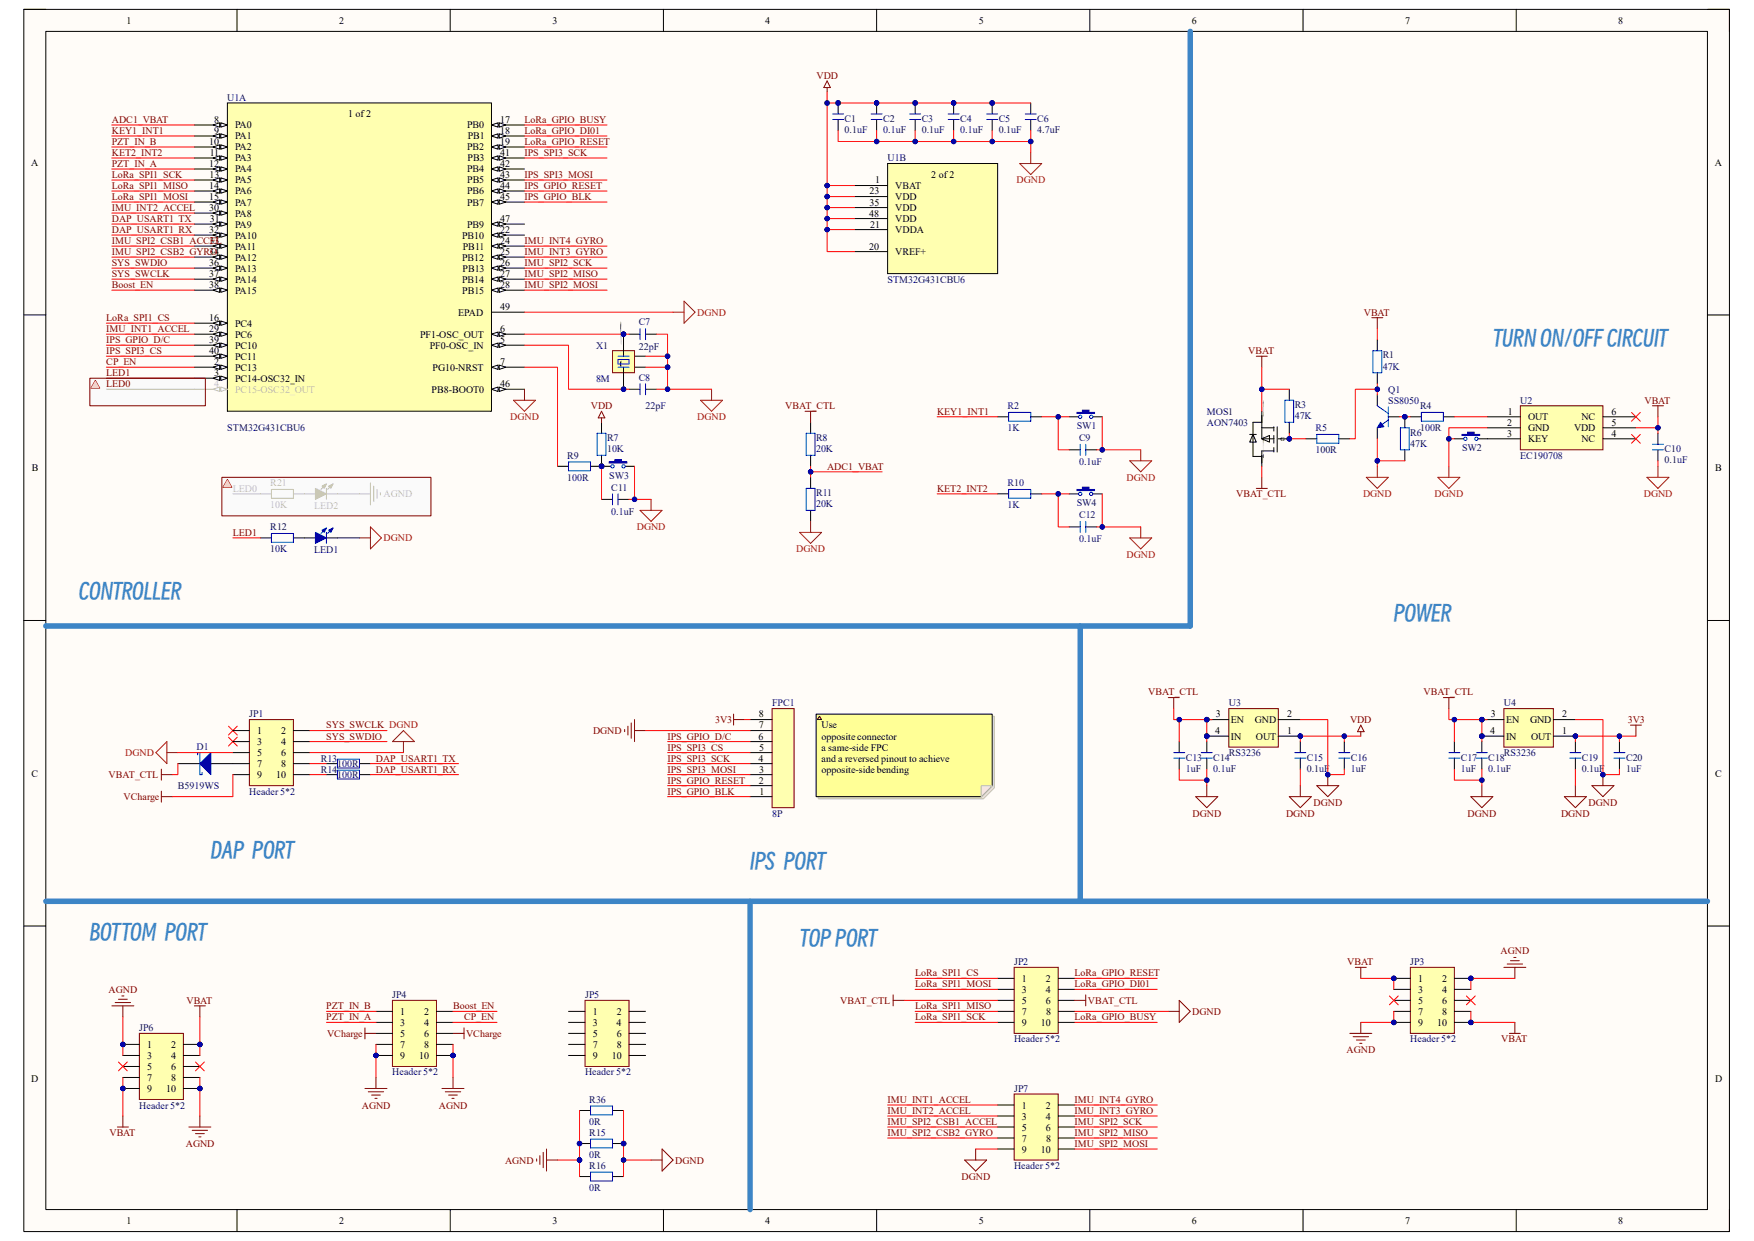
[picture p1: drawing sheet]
<svg xmlns="http://www.w3.org/2000/svg" width="297mm" height="210mm" viewBox="0 0 297 210" stroke-linecap="round" stroke-linejoin="round" font-family="sans-serif">
<defs><g id="words">
<g font-size="3.7" fill="#3d85c6">
<text x="252.8" y="58.5">TURN ON/OFFCIRCUIT</text>
<text x="13.3" y="101.3">CONTROLLER</text>
<text x="236" y="105.1">POWER</text>
<text x="35.7" y="145.2">DAP PORT</text>
<text x="127" y="147">IPS PORT</text>
<text x="15.2" y="159.1">BOTTOM PORT</text>
<text x="135.4" y="160.1">TOPPORT</text>
</g>
<g font-size="1.7">
<text x="21.4" y="4">1</text>
<text x="57.4" y="4">2</text>
<text x="93.6" y="4">3</text>
<text x="129.6" y="4">4</text>
<text x="165.7" y="4">5</text>
<text x="201.8" y="4">6</text>
<text x="237.9" y="4">7</text>
<text x="274" y="4">8</text>
<text x="36.2" y="20.8">8</text>
<text x="36.2" y="22.6">9</text>
<text x="39.8" y="21.7">PA0</text>
<text x="39.8" y="23.6">PA1</text>
<text x="58.9" y="19.9">1 of2</text>
<text x="79.1" y="21.7">PB0</text>
<text x="79.2" y="23.6">PB1</text>
<text x="84.7" y="20.8">17</text>
<text x="84.7" y="22.6">18</text>
<text x="5.3" y="28">A</text>
<text x="35.4" y="24.5">10</text>
<text x="35.4" y="28.2">12</text>
<text x="35.5" y="26.4">11</text>
<text x="39.8" y="25.4">PA2</text>
<text x="39.8" y="27.3">PA3</text>
<text x="39.8" y="29.2">PA4</text>
<text x="79.1" y="25.4">PB2</text>
<text x="79.1" y="29.2">PB4</text>
<text x="79.2" y="27.3">PB3</text>
<text x="84.7" y="24.5">19</text>
<text x="84.7" y="26.4">41</text>
<text x="84.7" y="28.2">42</text>
<text x="290.4" y="28">A</text>
<text x="35.4" y="32">14</text>
<text x="35.4" y="35.7">30</text>
<text x="35.4" y="33.8">15</text>
<text x="35.5" y="30.1">13</text>
<text x="39.8" y="31">PA5</text>
<text x="39.8" y="32.9">PA6</text>
<text x="39.8" y="34.8">PA7</text>
<text x="79.1" y="32.9">PB6</text>
<text x="79.1" y="34.8">PB7</text>
<text x="79.1" y="31">PB5</text>
<text x="84.7" y="30.1">43</text>
<text x="84.7" y="32">44</text>
<text x="84.7" y="33.8">45</text>
<text x="147.2" y="32.9">23</text>
<text x="147.2" y="34.8">35</text>
<text x="148.2" y="31">1</text>
<text x="151.6" y="32">VBAT</text>
<text x="151.6" y="33.8">VDD</text>
<text x="151.6" y="35.7">VDD</text>
<text x="157.7" y="30.1">2 of2</text>
<text x="35.4" y="39.5">32</text>
<text x="35.5" y="37.6">31</text>
<text x="39.8" y="36.7">PA8</text>
<text x="39.8" y="38.5">PA9</text>
<text x="39.8" y="40.4">PA10</text>
<text x="78.2" y="40.4">PB10</text>
<text x="79.1" y="38.5">PB9</text>
<text x="84.7" y="37.6">47</text>
<text x="84.7" y="39.5">22</text>
<text x="84.7" y="41.3">24</text>
<text x="147.2" y="36.7">48</text>
<text x="147.3" y="38.5">21</text>
<text x="151.6" y="37.6">VDD</text>
<text x="151.6" y="39.5">VDDA</text>
<text x="35.4" y="45">36</text>
<text x="35.4" y="46.9">37</text>
<text x="39.8" y="42.2">PA11</text>
<text x="39.8" y="44.1">PA12</text>
<text x="39.8" y="46">PA13</text>
<text x="39.8" y="47.8">PA14</text>
<text x="78.2" y="44.1">PB12</text>
<text x="78.2" y="47.8">PB14</text>
<text x="78.3" y="46">PB13</text>
<text x="78.4" y="42.2">PB11</text>
<text x="84.7" y="43.2">25</text>
<text x="84.7" y="45">26</text>
<text x="84.7" y="46.9">27</text>
<text x="147.2" y="42.2">20</text>
<text x="151.6" y="43.2">VREF+</text>
<text x="35.4" y="48.8">38</text>
<text x="39.8" y="49.7">PA15</text>
<text x="77.6" y="53.4">EPAD</text>
<text x="78.3" y="49.7">PB15</text>
<text x="84.7" y="52.5">49</text>
<text x="84.7" y="48.8">28</text>
<text x="35.4" y="54.4">16</text>
<text x="35.4" y="56.2">29</text>
<text x="35.4" y="58.1">39</text>
<text x="35.4" y="59.9">40</text>
<text x="39.8" y="55.3">PC4</text>
<text x="39.8" y="57.2">PC6</text>
<text x="39.8" y="59">PC10</text>
<text x="71.1" y="57.2">PF1-OSC_OUT</text>
<text x="72.8" y="59">PF0-OSC_IN</text>
<text x="84.7" y="58.1">5</text>
<text x="84.7" y="56.2">6</text>
<text x="36.2" y="61.8">2</text>
<text x="36.3" y="63.7">3</text>
<text x="39.8" y="60.9">PC11</text>
<text x="39.8" y="62.7">PC13</text>
<text x="39.8" y="64.6">PC14-OSC32_IN</text>
<text x="73.2" y="62.7">PG10-NRST</text>
<text x="84.7" y="61.8">7</text>
<text x="84.7" y="65.5">46</text>
<text x="73.1" y="66.5">PB8-BOOT0</text>
<text x="255.3" y="70.2">1</text>
<text x="258.7" y="71.1">OUT</text>
<text x="267.8" y="71.1">NC</text>
<text x="272.9" y="70.2">6</text>
<text x="255.2" y="72.1">2</text>
<text x="255.2" y="73.9">3</text>
<text x="258.7" y="73">GND</text>
<text x="258.7" y="74.8">KEY</text>
<text x="266.5" y="73">VDD</text>
<text x="267.8" y="74.8">NC</text>
<text x="272.9" y="73.9">4</text>
<text x="272.9" y="72.1">5</text>
<text x="5.4" y="79.7">B</text>
<text x="290.4" y="79.7">B</text>
<text x="43.5" y="124.2">1</text>
<text x="47.6" y="124.2">2</text>
<text x="128.4" y="125.1">6</text>
<text x="128.5" y="123.3">7</text>
<text x="128.5" y="121.4">8</text>
<text x="139.1" y="123.3">Use</text>
<text x="139.1" y="125.1">opposite connector</text>
<text x="205.8" y="124.2">4</text>
<text x="205.9" y="121.4">3</text>
<text x="208.4" y="122.3">EN</text>
<text x="208.4" y="125.1">IN</text>
<text x="212.5" y="122.3">GND</text>
<text x="212.6" y="125.1">OUT</text>
<text x="217.9" y="124.2">1</text>
<text x="217.9" y="121.4">2</text>
<text x="252.3" y="124.2">4</text>
<text x="252.4" y="121.4">3</text>
<text x="255" y="122.3">EN</text>
<text x="255" y="125.1">IN</text>
<text x="259.1" y="122.3">GND</text>
<text x="259.2" y="125.1">OUT</text>
<text x="264.5" y="124.2">1</text>
<text x="264.5" y="121.4">2</text>
<text x="5.3" y="131.4">C</text>
<text x="43.5" y="126.1">3</text>
<text x="43.5" y="127.9">5</text>
<text x="43.5" y="129.8">7</text>
<text x="43.5" y="131.7">9</text>
<text x="46.7" y="131.7">10</text>
<text x="47.6" y="126.1">4</text>
<text x="47.6" y="127.9">6</text>
<text x="47.6" y="129.8">8</text>
<text x="128.4" y="128.9">4</text>
<text x="128.5" y="130.7">3</text>
<text x="128.5" y="127">5</text>
<text x="139.1" y="127">a same-side FPC</text>
<text x="139.1" y="128.9">and a reversed pinout to achieve</text>
<text x="139.1" y="130.7">opposite-side bending</text>
<text x="290.4" y="131.4">C</text>
<text x="128.5" y="132.6">2</text>
<text x="128.6" y="134.5">1</text>
<text x="173" y="166.2">1</text>
<text x="177.1" y="166.2">2</text>
<text x="240.1" y="166.2">1</text>
<text x="244.2" y="166.2">2</text>
<text x="67.7" y="171.7">1</text>
<text x="67.7" y="173.6">3</text>
<text x="71.8" y="173.6">4</text>
<text x="71.8" y="171.7">2</text>
<text x="100.4" y="171.7">1</text>
<text x="100.4" y="173.6">3</text>
<text x="104.4" y="173.6">4</text>
<text x="104.4" y="171.7">2</text>
<text x="173" y="168">3</text>
<text x="173" y="169.9">5</text>
<text x="173" y="171.7">7</text>
<text x="173" y="173.6">9</text>
<text x="176.2" y="173.6">10</text>
<text x="177.1" y="168">4</text>
<text x="177.1" y="169.9">6</text>
<text x="177.1" y="171.7">8</text>
<text x="240.1" y="168">3</text>
<text x="240.1" y="169.9">5</text>
<text x="240.1" y="171.7">7</text>
<text x="240.1" y="173.6">9</text>
<text x="243.3" y="173.6">10</text>
<text x="244.2" y="168">4</text>
<text x="244.2" y="169.9">6</text>
<text x="244.2" y="171.7">8</text>
<text x="24.9" y="177.3">1</text>
<text x="24.9" y="179.2">3</text>
<text x="29" y="177.3">2</text>
<text x="29" y="179.2">4</text>
<text x="67.7" y="175.5">5</text>
<text x="67.7" y="177.3">7</text>
<text x="67.7" y="179.2">9</text>
<text x="71" y="179.2">10</text>
<text x="71.8" y="175.5">6</text>
<text x="71.8" y="177.3">8</text>
<text x="100.4" y="175.5">5</text>
<text x="100.4" y="177.3">7</text>
<text x="100.4" y="179.2">9</text>
<text x="103.6" y="179.2">10</text>
<text x="104.4" y="175.5">6</text>
<text x="104.4" y="177.3">8</text>
<text x="5.3" y="183.1">D</text>
<text x="24.9" y="181.1">5</text>
<text x="24.9" y="182.9">7</text>
<text x="24.9" y="184.8">9</text>
<text x="28.1" y="184.8">10</text>
<text x="29" y="181.1">6</text>
<text x="29" y="182.9">8</text>
<text x="290.4" y="183.1">D</text>
<text x="173" y="187.6">1</text>
<text x="173" y="189.4">3</text>
<text x="173" y="191.3">5</text>
<text x="177.1" y="187.6">2</text>
<text x="177.1" y="189.4">4</text>
<text x="177.1" y="191.3">6</text>
<text x="173" y="193.2">7</text>
<text x="173" y="195">9</text>
<text x="176.2" y="195">10</text>
<text x="177.1" y="193.2">8</text>
<text x="21.4" y="207.1">1</text>
<text x="57.4" y="207.1">2</text>
<text x="93.6" y="207.1">3</text>
<text x="129.6" y="207.1">4</text>
<text x="165.7" y="207.1">5</text>
<text x="201.8" y="207.1">6</text>
<text x="237.9" y="207.1">7</text>
<text x="274" y="207.1">8</text>
</g>
<g font-size="1.7" fill="#000080">
<text x="38.5" y="17.1">U1A</text>
<text x="143" y="20.6">C1</text>
<text x="143" y="22.5">0.1uF</text>
<text x="149.6" y="20.6">C2</text>
<text x="149.6" y="22.5">0.1uF</text>
<text x="156.1" y="20.6">C3</text>
<text x="156.1" y="22.5">0.1uF</text>
<text x="162.6" y="20.6">C4</text>
<text x="162.6" y="22.5">0.1uF</text>
<text x="169.1" y="20.6">C5</text>
<text x="169.1" y="22.5">0.1uF</text>
<text x="175.6" y="20.6">C6</text>
<text x="175.6" y="22.5">4.7uF</text>
<text x="150.3" y="27.3">U1B</text>
<text x="150.3" y="47.8">STM32G431CBU6</text>
<text x="100.9" y="59">X1</text>
<text x="108.2" y="55.1">C7</text>
<text x="108.2" y="59.2">22pF</text>
<text x="100.9" y="64.6">8M</text>
<text x="108.2" y="64.4">C8</text>
<text x="234.1" y="60.7">R1</text>
<text x="234.1" y="62.5">47K</text>
<text x="109.3" y="69.3">22pF</text>
<text x="170.6" y="69.3">R2</text>
<text x="204.3" y="70.2">MOS1</text>
<text x="219.2" y="69">R3</text>
<text x="219.2" y="70.9">47K</text>
<text x="235.1" y="66.5">Q1</text>
<text x="235.1" y="68.3">SS8050</text>
<text x="240.5" y="69.3">R4</text>
<text x="257.4" y="68.3">U2</text>
<text x="38.5" y="73">STM32G431CBU6</text>
<text x="96.1" y="77.6">R9</text>
<text x="102.8" y="74.6">R7</text>
<text x="102.8" y="76.5">10K</text>
<text x="138.2" y="74.6">R8</text>
<text x="138.2" y="76.5">20K</text>
<text x="170.6" y="73">1K</text>
<text x="182.3" y="72.6">SW1</text>
<text x="182.7" y="74.6">C9</text>
<text x="204.3" y="72.1">AON7403</text>
<text x="222.8" y="73">R5</text>
<text x="222.8" y="76.7">100R</text>
<text x="238.8" y="73.7">R6</text>
<text x="238.8" y="75.6">47K</text>
<text x="240.5" y="73">100R</text>
<text x="247.6" y="76.3">SW2</text>
<text x="257.4" y="77.6">EC190708</text>
<text x="281.9" y="76.5">C10</text>
<text x="96.1" y="81.4">100R</text>
<text x="103.2" y="81">SW3</text>
<text x="103.5" y="83">C11</text>
<text x="138.2" y="83.9">R11</text>
<text x="170.6" y="82.3">R10</text>
<text x="182.7" y="78.7">0.1uF</text>
<text x="281.9" y="78.4">0.1uF</text>
<text x="45.8" y="89.7">R12</text>
<text x="103.5" y="87.1">0.1uF</text>
<text x="138.2" y="85.9">20K</text>
<text x="170.6" y="86">1K</text>
<text x="182.3" y="85.6">SW4</text>
<text x="182.7" y="87.7">C12</text>
<text x="45.8" y="93.5">10K</text>
<text x="53.2" y="93.6">LED1</text>
<text x="182.7" y="91.8">0.1uF</text>
<text x="130.7" y="119.5">FPC1</text>
<text x="208.1" y="119.5">U3</text>
<text x="254.6" y="119.5">U4</text>
<text x="42.2" y="121.4">JP1</text>
<text x="33.3" y="126.8">D1</text>
<text x="54.3" y="128.9">R13</text>
<text x="54.3" y="130.7">R14</text>
<text x="57.1" y="129.8">100R</text>
<text x="57.1" y="131.7">100R</text>
<text x="200.8" y="128.7">C13</text>
<text x="200.8" y="130.6">1uF</text>
<text x="205.4" y="128.7">C14</text>
<text x="205.4" y="130.6">0.1uF</text>
<text x="208.1" y="127.9">RS3236</text>
<text x="221.3" y="128.7">C15</text>
<text x="221.3" y="130.6">0.1uF</text>
<text x="228.7" y="128.7">C16</text>
<text x="228.7" y="130.6">1uF</text>
<text x="247.4" y="128.7">C17</text>
<text x="247.4" y="130.6">1uF</text>
<text x="252" y="128.7">C18</text>
<text x="252" y="130.6">0.1uF</text>
<text x="254.6" y="127.9">RS3236</text>
<text x="267.8" y="128.7">C19</text>
<text x="267.8" y="130.6">0.1uF</text>
<text x="275.3" y="128.7">C20</text>
<text x="275.3" y="130.6">1uF</text>
<text x="30.1" y="133.5">B5919WS</text>
<text x="42.2" y="134.5">Header 5*2</text>
<text x="130.7" y="138.2">8P</text>
<text x="171.7" y="163.4">JP2</text>
<text x="238.8" y="163.4">JP3</text>
<text x="66.4" y="169">JP4</text>
<text x="99.1" y="169">JP5</text>
<text x="23.6" y="174.5">JP6</text>
<text x="171.7" y="176.4">Header 5*2</text>
<text x="238.8" y="176.4">Header 5*2</text>
<text x="66.4" y="182">Header 5*2</text>
<text x="99.1" y="182">Header 5*2</text>
<text x="171.7" y="184.8">JP7</text>
<text x="23.6" y="187.6">Header 5*2</text>
<text x="99.8" y="186.6">R36</text>
<text x="99.8" y="190.4">0R</text>
<text x="99.8" y="192.2">R15</text>
<text x="99.8" y="196">0R</text>
<text x="99.8" y="197.8">R16</text>
<text x="171.7" y="197.8">Header 5*2</text>
<text x="99.8" y="201.5">0R</text>
</g>
<g font-size="1.7" fill="#800000">
<text x="138.3" y="13.3">VDD</text>
<text x="18.9" y="20.8">ADC1_VBAT</text>
<text x="18.9" y="22.6">KEY1_INT1</text>
<text x="88.8" y="20.8">LoRa_GPIO_BUSY</text>
<text x="88.8" y="22.6">LoRa_GPIO_DI01</text>
<text x="18.9" y="28.2">PZT_IN_A</text>
<text x="18.9" y="24.5">PZT_IN_B</text>
<text x="18.9" y="26.4">KET2_INT2</text>
<text x="88.8" y="26.4">IPS_SPI3_SCK</text>
<text x="88.8" y="24.5">LoRa_GPIO_RESET</text>
<text x="18.9" y="32">LoRa_SPI1_MISO</text>
<text x="18.9" y="33.8">LoRa_SPI1_MOSI</text>
<text x="18.9" y="30.1">LoRa_SPI1_SCK</text>
<text x="18.9" y="35.7">IMU_INT2_ACCEL</text>
<text x="88.8" y="30.1">IPS_SPI3_MOSI</text>
<text x="88.8" y="33.8">IPS_GPIO_BLK</text>
<text x="88.8" y="32">IPS_GPIO_RESET</text>
<text x="18.9" y="37.6">DAP_USART1_TX</text>
<text x="18.9" y="39.5">DAP_USART1_RX</text>
<text x="18.9" y="41.3">IMU_SPI2_CSB1_ACC33</text>
<text x="35.5" y="41.3">EL</text>
<text x="88.8" y="41.3">IMU_INT4_GYRO</text>
<text x="18.9" y="46.9">SYS_SWCLK</text>
<text x="18.9" y="45">SYS_SWDIO</text>
<text x="18.9" y="43.2">IMU_SPI2_CSB2_GYR3O4</text>
<text x="88.8" y="43.2">IMU_INT3_GYRO</text>
<text x="88.8" y="45">IMU_SPI2_SCK</text>
<text x="88.8" y="46.9">IMU_SPI2_MISO</text>
<text x="18.9" y="48.8">Boost_EN</text>
<text x="88.8" y="48.8">IMU_SPI2_MOSI</text>
<text x="230.9" y="53.4">VBAT</text>
<text x="18" y="56.2">IMU_INT1_ACCEL</text>
<text x="18" y="54.4">LoRa_SPI1_CS</text>
<text x="18" y="59.9">IPS_SPI3_CS</text>
<text x="18" y="58.1">IPS_GPIO_D/C</text>
<text x="211.4" y="59.9">VBAT</text>
<text x="18" y="65.5">LED0</text>
<text x="18" y="63.7">LED1</text>
<text x="18" y="61.8">CP_EN</text>
<text x="100" y="69.3">VDD</text>
<text x="133" y="69.3">VBAT_CTL</text>
<text x="158.7" y="70.2">KEY1_INT1</text>
<text x="278.5" y="68.3">VBAT</text>
<text x="140" y="79.5">ADC1_VBAT</text>
<text x="158.7" y="83.2">KET2_INT2</text>
<text x="209.3" y="84.2">VBAT_CTL</text>
<text x="39.4" y="90.7">LED1</text>
<text x="194.4" y="117.7">VBAT_CTL</text>
<text x="241" y="117.7">VBAT_CTL</text>
<text x="55.2" y="123.3">SYS_SWCLK DGND</text>
<text x="55.2" y="125.1">SYS_SWDIO</text>
<text x="100.4" y="124.2">DGND</text>
<text x="113" y="125.1">IPS_GPIO_D/C</text>
<text x="121.1" y="122.3">3V3</text>
<text x="228.6" y="122.3">VDD</text>
<text x="275.6" y="122.3">3V3</text>
<text x="18.4" y="131.7">VBAT_CTL</text>
<text x="63.6" y="128.9">DAP_USART1_TX</text>
<text x="63.6" y="130.7">DAP_USART1_RX</text>
<text x="113" y="127">IPS_SPI3_CS</text>
<text x="113" y="130.7">IPS_SPI3_MOSI</text>
<text x="113" y="128.9">IPS_SPI3_SCK</text>
<text x="20.9" y="135.4">VCharge</text>
<text x="113" y="134.5">IPS_GPIO_BLK</text>
<text x="113" y="132.6">IPS_GPIO_RESET</text>
<text x="222.4" y="136.3">DGND</text>
<text x="269" y="136.3">DGND</text>
<text x="201.9" y="138.2">DGND</text>
<text x="217.8" y="138.2">DGND</text>
<text x="248.5" y="138.2">DGND</text>
<text x="264.3" y="138.2">DGND</text>
<text x="254.1" y="161.5">AGND</text>
<text x="154.9" y="167.1">LoRa_SPI1_MOSI</text>
<text x="154.9" y="165.2">LoRa_SPI1_CS</text>
<text x="181.9" y="165.2">LoRa_GPIO_RESET</text>
<text x="181.9" y="167.1">LoRa_GPIO_DI01</text>
<text x="228.1" y="163.4">VBAT</text>
<text x="18.4" y="168">AGND</text>
<text x="31.6" y="169.9">VBAT</text>
<text x="55.2" y="172.7">PZT_IN_A</text>
<text x="55.2" y="170.8">PZT_IN_B</text>
<text x="76.7" y="170.8">Boost_EN</text>
<text x="78.6" y="172.7">CP_EN</text>
<text x="142.3" y="169.9">VBAT_CTL</text>
<text x="154.9" y="170.8">LoRa_SPI1_MISO</text>
<text x="154.9" y="172.7">LoRa_SPI1_SCK</text>
<text x="181.9" y="172.7">LoRa_GPIO_BUSY</text>
<text x="184.2" y="169.9">VBAT_CTL</text>
<text x="201.9" y="171.7">DGND</text>
<text x="55.4" y="175.5">VCharge</text>
<text x="78.9" y="175.5">VCharge</text>
<text x="228" y="178.3">AGND</text>
<text x="254.2" y="176.4">VBAT</text>
<text x="61.3" y="187.6">AGND</text>
<text x="74.3" y="187.6">AGND</text>
<text x="150.3" y="190.4">IMU_SPI2_CSB1_ACCEL</text>
<text x="150.3" y="188.5">IMU_INT2_ACCEL</text>
<text x="150.3" y="186.6">IMU_INT1_ACCEL</text>
<text x="181.9" y="186.6">IMU_INT4_GYRO</text>
<text x="181.9" y="188.5">IMU_INT3_GYRO</text>
<text x="181.9" y="190.4">IMU_SPI2_SCK</text>
<text x="18.5" y="192.2">VBAT</text>
<text x="31.5" y="194.1">AGND</text>
<text x="85.5" y="196.9">AGND</text>
<text x="114.3" y="196.9">DGND</text>
<text x="150.3" y="192.2">IMU_SPI2_CSB2_GYRO</text>
<text x="181.9" y="194.1">IMU_SPI2_MOSI</text>
<text x="181.9" y="192.2">IMU_SPI2_MISO</text>
<text x="162.8" y="199.7">DGND</text>
</g>
<g font-size="1.7" fill="#a61c00">
<text x="172.1" y="31">DGND</text>
<text x="118.1" y="53.4">DGND</text>
<text x="86.4" y="71.1">DGND</text>
<text x="118.1" y="71.1">DGND</text>
<text x="190.8" y="81.4">DGND</text>
<text x="107.8" y="89.7">DGND</text>
<text x="230.8" y="84.2">DGND</text>
<text x="242.9" y="84.2">DGND</text>
<text x="278.3" y="84.2">DGND</text>
<text x="64.9" y="91.6">DGND</text>
<text x="134.8" y="93.5">DGND</text>
<text x="190.8" y="94.4">DGND</text>
<text x="21.2" y="127.9">DGND</text>
</g>
<g font-size="1.7" fill="#bfbebc">
<text x="36.2" y="65.5">4</text>
<text x="39.8" y="66.5">PC15-OSC32_OUT</text>
<text x="39.4" y="83.2">LED0</text>
<text x="45.8" y="82.3">R21</text>
<text x="45.8" y="86">10K</text>
<text x="53.2" y="86.2">LED2</text>
<text x="64.9" y="84.2">AGND</text>
</g>
<text font-size="1" x="216.8" y="74.6">G</text>
<g font-size=".3">
<text x="105.2" y="58.8" transform="rotate(-90 105.2 58.8)">3</text>
<text x="105.2" y="64.3" transform="rotate(-90 105.2 64.3)">1</text>
</g>
</g></defs>
<path d="M4 1.6h288.8v206.8h-288.8z" fill-rule="evenodd" fill="#fffcf8"/>
<path d="M4 1.6h288.8v206.8h-288.8z" fill="none" stroke="#000" stroke-width=".17"/>
<path d="M7.8 5.3h281.3v199.4h-281.3z" fill-rule="evenodd" fill="#fffcf8"/>
<g fill="none" stroke="#000" stroke-width=".17">
<path d="M4 1.6h3.8M7.8 5.3h281.3v199.4h-281.3zM40.1 1.6v3.7M76.2 1.6v3.7M112.3 1.6v3.7M148.4 1.6v3.7M184.5 1.6v3.7M220.6 1.6v3.7M256.7 1.6v3.7M289.1 1.6h3.7v3.7M4 53.3h3.8M289.1 53.3h3.7"/>
<path d="M4 105h3.8M289.1 105h3.7M4 156.7h3.8M289.1 156.7h3.7M40.1 204.7v3.7M76.2 204.7v3.7M112.3 204.7v3.7M148.4 204.7v3.7M184.5 204.7v3.7M220.6 204.7v3.7M256.7 204.7v3.7M292.8 204.7v3.7"/>
</g>
<g fill="#fafafa">
<path d="M15.2 64h19.6v4.7h-19.6z" fill-rule="evenodd"/>
<path d="M37.6 80.8h35.4v6.5h-35.4z" fill-rule="evenodd"/>
</g>
<path d="M140.1 13.7l.5 1.1h-1.1zM140.1 14.8v.8" fill="none" stroke="#800000" stroke-width=".17"/>
<circle cx="168" cy="17.4" r=".37" fill="#000080"/>
<circle cx="168" cy="17.4" r=".37" fill="none" stroke="#000080" stroke-width=".17"/>
<path d="M168 17.4v1.9" fill="none" stroke="#000" stroke-width=".17"/>
<circle cx="168" cy="17.4" r=".37" fill="#000080"/>
<circle cx="168" cy="17.4" r=".37" fill="none" stroke="#000080" stroke-width=".17"/>
<path d="M174.5 17.4v1.9M168 20.2v1.9M174.5 20.2v1.9" fill="none" stroke="#000" stroke-width=".17"/>
<path d="M167.1 19.3h1.8M173.6 19.3h1.9M167.1 20.2h1.8M173.6 20.2h1.9" fill="none" stroke="#00f" stroke-width=".17"/>
<path d="M172.7 27.7h3.7l-1.9 1.8zM174.5 25.8v1.9" fill="none" stroke="#a61c00" stroke-width=".17"/>
<circle cx="155" cy="17.4" r=".37" fill="#000080"/>
<circle cx="155" cy="17.4" r=".37" fill="none" stroke="#000080" stroke-width=".17"/>
<path d="M155 17.4v1.9" fill="none" stroke="#000" stroke-width=".17"/>
<circle cx="155" cy="17.4" r=".37" fill="#000080"/>
<circle cx="155" cy="17.4" r=".37" fill="none" stroke="#000080" stroke-width=".17"/>
<path d="M155 20.2v1.9" fill="none" stroke="#000" stroke-width=".17"/>
<path d="M154 19.3h1.9M154 20.2h1.9" fill="none" stroke="#00f" stroke-width=".17"/>
<circle cx="148.4" cy="17.4" r=".37" fill="#000080"/>
<circle cx="148.4" cy="17.4" r=".37" fill="none" stroke="#000080" stroke-width=".17"/>
<path d="M148.4 17.4v1.9" fill="none" stroke="#000" stroke-width=".17"/>
<circle cx="148.4" cy="17.4" r=".37" fill="#000080"/>
<circle cx="148.4" cy="17.4" r=".37" fill="none" stroke="#000080" stroke-width=".17"/>
<path d="M148.4 20.2v1.9" fill="none" stroke="#000" stroke-width=".17"/>
<path d="M147.5 19.3h1.9M147.5 20.2h1.9" fill="none" stroke="#00f" stroke-width=".17"/>
<circle cx="220.2" cy="124.6" r=".37" fill="#000080"/>
<circle cx="220.2" cy="124.6" r=".37" fill="none" stroke="#000080" stroke-width=".17"/>
<circle cx="204.3" cy="121.8" r=".37" fill="#000080"/>
<circle cx="204.3" cy="121.8" r=".37" fill="none" stroke="#000080" stroke-width=".17"/>
<circle cx="204.3" cy="124.6" r=".37" fill="#000080"/>
<circle cx="204.3" cy="124.6" r=".37" fill="none" stroke="#000080" stroke-width=".17"/>
<path d="M208.1 119.9h8.4v6.5h-8.4z" fill-rule="evenodd" fill="#ffffb0"/>
<path d="M208.1 119.9h8.4v6.5h-8.4z" fill="none" stroke="#800000" stroke-width=".17"/>
<path d="M216.5 124.6h3.7" fill="none" stroke="#000" stroke-width=".17"/>
<circle cx="220.2" cy="124.6" r=".37" fill="#000080"/>
<circle cx="220.2" cy="124.6" r=".37" fill="none" stroke="#000080" stroke-width=".17"/>
<path d="M204.3 121.8h3.8M216.5 121.8h3.7" fill="none" stroke="#000" stroke-width=".17"/>
<circle cx="204.3" cy="121.8" r=".37" fill="#000080"/>
<circle cx="204.3" cy="121.8" r=".37" fill="none" stroke="#000080" stroke-width=".17"/>
<path d="M204.3 124.6h3.8" fill="none" stroke="#000" stroke-width=".17"/>
<circle cx="204.3" cy="124.6" r=".37" fill="#000080"/>
<circle cx="204.3" cy="124.6" r=".37" fill="none" stroke="#000080" stroke-width=".17"/>
<path d="M199.7 125.5v1.9M199.7 128.3v1.9M204.3 125.5v1.9M204.3 128.3v1.9M220.2 125.5v1.9M220.2 128.3v1.9M227.6 125.5v1.9M227.6 128.3v1.9" fill="none" stroke="#000" stroke-width=".17"/>
<path d="M198.7 128.3h1.9M198.7 127.4h1.9M203.4 128.3h1.9M203.4 127.4h1.9M219.2 128.3h1.9M219.2 127.4h1.9M226.7 128.3h1.9M226.7 127.4h1.9" fill="none" stroke="#00f" stroke-width=".17"/>
<path d="M223 132.9h3.7l-1.9 1.9zM224.8 131.1v1.8" fill="none" stroke="#800000" stroke-width=".17"/>
<circle cx="224.8" cy="131.1" r=".37" fill="#000080"/>
<circle cx="224.8" cy="131.1" r=".37" fill="none" stroke="#000080" stroke-width=".17"/>
<path d="M202.5 134.8h3.7l-1.9 1.9zM204.3 132.9v1.9M218.3 134.8h3.7l-1.8 1.9zM220.2 132.9v1.9M230.4 122.7l.6 1.1h-1.1zM230.4 123.8v.8" fill="none" stroke="#800000" stroke-width=".17"/>
<circle cx="63.7" cy="178.6" r=".37" fill="#000080"/>
<circle cx="63.7" cy="178.6" r=".37" fill="none" stroke="#000080" stroke-width=".17"/>
<circle cx="76.7" cy="178.6" r=".38" fill="#000080"/>
<circle cx="76.7" cy="178.6" r=".38" fill="none" stroke="#000080" stroke-width=".17"/>
<path d="M66.5 169.3h7.4v11.2h-7.4z" fill-rule="evenodd" fill="#ffffb0"/>
<path d="M66.5 169.3h7.4v11.2h-7.4z" fill="none" stroke="#800000" stroke-width=".17"/>
<path d="M63.7 171.1h2.8M63.7 173h2.8M63.7 174.9h2.8M63.7 176.7h2.8M63.7 178.6h2.8M73.9 171.1h2.8M73.9 173h2.8M73.9 174.9h2.8M73.9 176.7h2.8" fill="none" stroke="#000" stroke-width=".17"/>
<circle cx="63.7" cy="178.6" r=".37" fill="#000080"/>
<circle cx="63.7" cy="178.6" r=".37" fill="none" stroke="#000080" stroke-width=".17"/>
<path d="M73.9 178.6h2.8" fill="none" stroke="#000" stroke-width=".17"/>
<circle cx="76.7" cy="178.6" r=".38" fill="#000080"/>
<circle cx="76.7" cy="178.6" r=".38" fill="none" stroke="#000080" stroke-width=".17"/>
<circle cx="20.8" cy="176.7" r=".37" fill="#000080"/>
<circle cx="20.8" cy="176.7" r=".37" fill="none" stroke="#000080" stroke-width=".17"/>
<circle cx="33.8" cy="176.7" r=".37" fill="#000080"/>
<circle cx="33.8" cy="176.7" r=".37" fill="none" stroke="#000080" stroke-width=".17"/>
<circle cx="20.8" cy="184.2" r=".37" fill="#000080"/>
<circle cx="20.8" cy="184.2" r=".37" fill="none" stroke="#000080" stroke-width=".17"/>
<circle cx="33.8" cy="184.2" r=".37" fill="#000080"/>
<circle cx="33.8" cy="184.2" r=".37" fill="none" stroke="#000080" stroke-width=".17"/>
<path d="M23.6 174.9h7.5v11.2h-7.5z" fill-rule="evenodd" fill="#ffffb0"/>
<path d="M23.6 174.9h7.5v11.2h-7.5z" fill="none" stroke="#800000" stroke-width=".17"/>
<path d="M20.8 176.7h2.8" fill="none" stroke="#000" stroke-width=".17"/>
<circle cx="20.8" cy="176.7" r=".37" fill="#000080"/>
<circle cx="20.8" cy="176.7" r=".37" fill="none" stroke="#000080" stroke-width=".17"/>
<path d="M31.1 176.7h2.7" fill="none" stroke="#000" stroke-width=".17"/>
<circle cx="33.8" cy="176.7" r=".37" fill="#000080"/>
<circle cx="33.8" cy="176.7" r=".37" fill="none" stroke="#000080" stroke-width=".17"/>
<path d="M20.8 178.6h2.8M31.1 178.6h2.7M20.8 180.5h2.8M20.8 182.3h2.8M20.8 184.2h2.8M31.1 180.5h2.7M31.1 182.3h2.7" fill="none" stroke="#000" stroke-width=".17"/>
<circle cx="20.8" cy="184.2" r=".37" fill="#000080"/>
<circle cx="20.8" cy="184.2" r=".37" fill="none" stroke="#000080" stroke-width=".17"/>
<path d="M31.1 184.2h2.7" fill="none" stroke="#000" stroke-width=".17"/>
<circle cx="33.8" cy="184.2" r=".37" fill="#000080"/>
<circle cx="33.8" cy="184.2" r=".37" fill="none" stroke="#000080" stroke-width=".17"/>
<path d="M20.1 179.7l1.4 1.5M21.5 179.7l-1.4 1.5M33.1 179.7l1.5 1.5M34.6 179.7l-1.5 1.5" fill="none" stroke="#f00" stroke-width=".17"/>
<circle cx="236" cy="165.6" r=".37" fill="#000080"/>
<circle cx="236" cy="165.6" r=".37" fill="none" stroke="#000080" stroke-width=".17"/>
<circle cx="249.1" cy="165.6" r=".37" fill="#000080"/>
<circle cx="249.1" cy="165.6" r=".37" fill="none" stroke="#000080" stroke-width=".17"/>
<circle cx="236" cy="173" r=".37" fill="#000080"/>
<circle cx="236" cy="173" r=".37" fill="none" stroke="#000080" stroke-width=".17"/>
<circle cx="249.1" cy="173" r=".37" fill="#000080"/>
<circle cx="249.1" cy="173" r=".37" fill="none" stroke="#000080" stroke-width=".17"/>
<path d="M238.8 163.7h7.5v11.2h-7.5z" fill-rule="evenodd" fill="#ffffb0"/>
<path d="M238.8 163.7h7.5v11.2h-7.5z" fill="none" stroke="#800000" stroke-width=".17"/>
<path d="M236 165.6h2.8" fill="none" stroke="#000" stroke-width=".17"/>
<circle cx="236" cy="165.6" r=".37" fill="#000080"/>
<circle cx="236" cy="165.6" r=".37" fill="none" stroke="#000080" stroke-width=".17"/>
<path d="M246.3 165.6h2.8" fill="none" stroke="#000" stroke-width=".17"/>
<circle cx="249.1" cy="165.6" r=".37" fill="#000080"/>
<circle cx="249.1" cy="165.6" r=".37" fill="none" stroke="#000080" stroke-width=".17"/>
<path d="M236 167.4h2.8M236 169.3h2.8M236 171.1h2.8M236 173h2.8M246.3 167.4h2.8M246.3 169.3h2.8M246.3 171.1h2.8" fill="none" stroke="#000" stroke-width=".17"/>
<circle cx="236" cy="173" r=".37" fill="#000080"/>
<circle cx="236" cy="173" r=".37" fill="none" stroke="#000080" stroke-width=".17"/>
<path d="M246.3 173h2.8" fill="none" stroke="#000" stroke-width=".17"/>
<circle cx="249.1" cy="173" r=".37" fill="#000080"/>
<circle cx="249.1" cy="173" r=".37" fill="none" stroke="#000080" stroke-width=".17"/>
<g fill="none" stroke="#800000" stroke-width=".17">
<path d="M18.9 170.2h3.8M19.5 169.7h2.6M20.1 169.1h1.4M20.6 168.5h.4M20.8 170.2v1.9M228.6 174.9h3.7M229.1 175.4h2.6M229.5 163.7h1.9M229.7 176h1.5M230.2 176.6h.4M230.4 163.7v1.9M230.4 173v1.9"/>
<path d="M254.6 163.7h3.8M255.2 163.1h2.6M255.6 174.9h1.8M255.8 162.6h1.5M256.3 162h.4M256.5 163.7v1.9M256.5 173v1.9M32 190.7h3.7M32.5 191.3h2.6M33.1 191.8h1.5M33.7 192.4h.3M33.8 188.8v1.9"/>
</g>
<path d="M235.3 168.5l1.5 1.5M236.8 168.5l-1.5 1.5M248.3 168.5l1.5 1.5M249.8 168.5l-1.5 1.5" fill="none" stroke="#f00" stroke-width=".17"/>
<path d="M7.8 152.5h281.3" fill="none" stroke="#3d85c6" stroke-width=".93"/>
<circle cx="98.1" cy="193.5" r=".37" fill="#000080"/>
<circle cx="98.1" cy="193.5" r=".37" fill="none" stroke="#000080" stroke-width=".17"/>
<circle cx="105.6" cy="193.5" r=".37" fill="#000080"/>
<circle cx="105.6" cy="193.5" r=".37" fill="none" stroke="#000080" stroke-width=".17"/>
<path d="M98.1 193.5h1.9" fill="none" stroke="#000" stroke-width=".17"/>
<circle cx="98.1" cy="193.5" r=".37" fill="#000080"/>
<circle cx="98.1" cy="193.5" r=".37" fill="none" stroke="#000080" stroke-width=".17"/>
<path d="M103.7 193.5h1.9" fill="none" stroke="#000" stroke-width=".17"/>
<circle cx="105.6" cy="193.5" r=".37" fill="#000080"/>
<circle cx="105.6" cy="193.5" r=".37" fill="none" stroke="#000080" stroke-width=".17"/>
<path d="M100 192.8h3.7v1.4h-3.7zM100 198.4h3.7v1.4h-3.7z" fill="none" stroke="#00f" stroke-width=".17"/>
<path d="M98.1 199.1h1.9M103.7 199.1h1.9" fill="none" stroke="#000" stroke-width=".17"/>
<path d="M90.9 196.1v.4M91.4 195.6v1.5M92 195v2.6M92.5 194.4v3.8M92.5 196.3h1.9M110.2 196.3h1.9M112.1 194.4l1.9 1.9-1.9 1.9z" fill="none" stroke="#800000" stroke-width=".17"/>
<path d="M127 152.5v52.2" fill="none" stroke="#3d85c6" stroke-width=".93"/>
<path d="M99.1 169.3h7.4v11.2h-7.4z" fill-rule="evenodd" fill="#ffffb0"/>
<path d="M99.1 169.3h7.4v11.2h-7.4z" fill="none" stroke="#800000" stroke-width=".17"/>
<path d="M96.3 171.1h2.8M96.3 173h2.8M96.3 174.9h2.8M96.3 176.7h2.8M96.3 178.6h2.8M106.5 171.1h2.8M106.5 173h2.8M106.5 174.9h2.8M106.5 176.7h2.8M106.5 178.6h2.8" fill="none" stroke="#000" stroke-width=".17"/>
<path d="M38.5 17.4h44.7v52.2h-44.7z" fill-rule="evenodd" fill="#ffffb0"/>
<path d="M38.5 17.4h44.7v52.2h-44.7zM32.9 21.1h5.6M83.2 52.8h5.6" fill="none" stroke="#000" stroke-width=".17"/>
<path d="M37.4 20.8l1.1 .3-1.1 .4z" fill="#f8fcff"/>
<path d="M37.4 20.8l1.1 .3-1.1 .4z" fill="none" stroke="#000" stroke-width=".17"/>
<path d="M36.1 21.1l1.1-.3v.7z" fill="#f8fcff"/>
<path d="M32.9 23h5.6M36.1 21.1l1.1-.3v.7z" fill="none" stroke="#000" stroke-width=".17"/>
<path d="M37.4 22.6l1.1 .4-1.1 .4z" fill="#f8fcff"/>
<path d="M37.4 22.6l1.1 .4-1.1 .4z" fill="none" stroke="#000" stroke-width=".17"/>
<path d="M36.1 23l1.1-.4v.8z" fill="#f8fcff"/>
<path d="M32.9 24.9h5.6M36.1 23l1.1-.4v.8z" fill="none" stroke="#000" stroke-width=".17"/>
<path d="M37.4 24.5l1.1 .4-1.1 .3z" fill="#f8fcff"/>
<path d="M37.4 24.5l1.1 .4-1.1 .3z" fill="none" stroke="#000" stroke-width=".17"/>
<path d="M36.1 24.9l1.1-.4v.7z" fill="#f8fcff"/>
<path d="M32.9 26.7h5.6M36.1 24.9l1.1-.4v.7z" fill="none" stroke="#000" stroke-width=".17"/>
<path d="M37.4 26.4l1.1 .3-1.1 .4z" fill="#f8fcff"/>
<path d="M37.4 26.4l1.1 .3-1.1 .4z" fill="none" stroke="#000" stroke-width=".17"/>
<path d="M36.1 26.7l1.1-.3v.7z" fill="#f8fcff"/>
<path d="M32.9 28.6h5.6M36.1 26.7l1.1-.3v.7z" fill="none" stroke="#000" stroke-width=".17"/>
<path d="M37.4 28.2l1.1 .4-1.1 .4z" fill="#f8fcff"/>
<path d="M37.4 28.2l1.1 .4-1.1 .4z" fill="none" stroke="#000" stroke-width=".17"/>
<path d="M36.1 28.6l1.1-.4v.8z" fill="#f8fcff"/>
<path d="M32.9 30.5h5.6M36.1 28.6l1.1-.4v.8z" fill="none" stroke="#000" stroke-width=".17"/>
<path d="M37.4 30.1l1.1 .4-1.1 .3z" fill="#f8fcff"/>
<path d="M37.4 30.1l1.1 .4-1.1 .3z" fill="none" stroke="#000" stroke-width=".17"/>
<path d="M36.1 30.5l1.1-.4v.7z" fill="#f8fcff"/>
<path d="M32.9 32.3h5.6M36.1 30.5l1.1-.4v.7z" fill="none" stroke="#000" stroke-width=".17"/>
<path d="M37.4 32l1.1 .3-1.1 .4z" fill="#f8fcff"/>
<path d="M37.4 32l1.1 .3-1.1 .4z" fill="none" stroke="#000" stroke-width=".17"/>
<path d="M36.1 32.3l1.1-.3v.7z" fill="#f8fcff"/>
<path d="M32.9 34.2h5.6M36.1 32.3l1.1-.3v.7z" fill="none" stroke="#000" stroke-width=".17"/>
<path d="M37.4 33.8l1.1 .4-1.1 .4z" fill="#f8fcff"/>
<path d="M37.4 33.8l1.1 .4-1.1 .4z" fill="none" stroke="#000" stroke-width=".17"/>
<path d="M36.1 34.2l1.1-.4v.8z" fill="#f8fcff"/>
<path d="M32.9 36.1h5.6M36.1 34.2l1.1-.4v.8z" fill="none" stroke="#000" stroke-width=".17"/>
<path d="M37.4 35.7l1.1 .4-1.1 .3z" fill="#f8fcff"/>
<path d="M37.4 35.7l1.1 .4-1.1 .3z" fill="none" stroke="#000" stroke-width=".17"/>
<path d="M36.1 36.1l1.1-.4v.7z" fill="#f8fcff"/>
<path d="M32.9 37.9h5.6M36.1 36.1l1.1-.4v.7z" fill="none" stroke="#000" stroke-width=".17"/>
<path d="M37.4 37.5l1.1 .4-1.1 .4z" fill="#f8fcff"/>
<path d="M37.4 37.5l1.1 .4-1.1 .4z" fill="none" stroke="#000" stroke-width=".17"/>
<path d="M36.1 37.9l1.1-.4v.8z" fill="#f8fcff"/>
<path d="M32.9 39.8h5.6M36.1 37.9l1.1-.4v.8z" fill="none" stroke="#000" stroke-width=".17"/>
<path d="M37.4 39.4l1.1 .4-1.1 .4z" fill="#f8fcff"/>
<path d="M37.4 39.4l1.1 .4-1.1 .4z" fill="none" stroke="#000" stroke-width=".17"/>
<path d="M36.1 39.8l1.1-.4v.8z" fill="#f8fcff"/>
<path d="M36.1 39.8l1.1-.4v.8zM32.9 41.6h5.6" fill="none" stroke="#000" stroke-width=".17"/>
<path d="M37.4 41.3l1.1 .3-1.1 .4z" fill="#f8fcff"/>
<path d="M37.4 41.3l1.1 .3-1.1 .4z" fill="none" stroke="#000" stroke-width=".17"/>
<path d="M36.1 41.6l1.1-.3v.7z" fill="#f8fcff"/>
<path d="M32.9 43.5h5.6M36.1 41.6l1.1-.3v.7z" fill="none" stroke="#000" stroke-width=".17"/>
<path d="M37.4 43.1l1.1 .4-1.1 .4z" fill="#f8fcff"/>
<path d="M37.4 43.1l1.1 .4-1.1 .4z" fill="none" stroke="#000" stroke-width=".17"/>
<path d="M36.1 43.5l1.1-.4v.8z" fill="#f8fcff"/>
<path d="M32.9 45.4h5.6M36.1 43.5l1.1-.4v.8z" fill="none" stroke="#000" stroke-width=".17"/>
<path d="M37.4 45l1.1 .4-1.1 .3z" fill="#f8fcff"/>
<path d="M37.4 45l1.1 .4-1.1 .3z" fill="none" stroke="#000" stroke-width=".17"/>
<path d="M36.1 45.4l1.1-.4v.7z" fill="#f8fcff"/>
<path d="M32.9 47.2h5.6M36.1 45.4l1.1-.4v.7z" fill="none" stroke="#000" stroke-width=".17"/>
<path d="M37.4 46.9l1.1 .3-1.1 .4z" fill="#f8fcff"/>
<path d="M37.4 46.9l1.1 .3-1.1 .4z" fill="none" stroke="#000" stroke-width=".17"/>
<path d="M36.1 47.2l1.1-.3v.7z" fill="#f8fcff"/>
<path d="M32.9 49.1h5.6M36.1 47.2l1.1-.3v.7z" fill="none" stroke="#000" stroke-width=".17"/>
<path d="M37.4 48.7l1.1 .4-1.1 .4z" fill="#f8fcff"/>
<path d="M37.4 48.7l1.1 .4-1.1 .4z" fill="none" stroke="#000" stroke-width=".17"/>
<path d="M36.1 49.1l1.1-.4v.8z" fill="#f8fcff"/>
<path d="M36.1 49.1l1.1-.4v.8zM83.2 58.4h5.6" fill="none" stroke="#000" stroke-width=".17"/>
<path d="M83.2 58.4l1.1-.4v.8z" fill="#f8fcff"/>
<path d="M83.2 58.4l1.1-.4v.8z" fill="none" stroke="#000" stroke-width=".17"/>
<path d="M84.5 58l1.1 .4-1.1 .4z" fill="#f8fcff"/>
<path d="M84.5 58l1.1 .4-1.1 .4zM83.2 62.1h5.6" fill="none" stroke="#000" stroke-width=".17"/>
<path d="M83.2 62.1l1.1-.3v.7z" fill="#f8fcff"/>
<path d="M83.2 62.1l1.1-.3v.7z" fill="none" stroke="#000" stroke-width=".17"/>
<path d="M84.5 61.8l1.1 .3-1.1 .4z" fill="#f8fcff"/>
<path d="M84.5 61.8l1.1 .3-1.1 .4z" fill="none" stroke="#000" stroke-width=".17"/>
<path d="M32.9 65.9h5.6" fill="none" stroke="#bfbebc" stroke-width=".17"/>
<path d="M37.4 65.5l1.1 .4-1.1 .3z" fill="#f8fcff"/>
<path d="M37.4 65.5l1.1 .4-1.1 .3z" fill="none" stroke="#bfbebc" stroke-width=".17"/>
<path d="M36.1 65.9l1.1-.4v.7z" fill="#f8fcff"/>
<path d="M36.1 65.9l1.1-.4v.7z" fill="none" stroke="#bfbebc" stroke-width=".17"/>
<path d="M83.2 56.6h5.6" fill="none" stroke="#000" stroke-width=".17"/>
<path d="M83.2 56.5l1.1-.3v.7z" fill="#f8fcff"/>
<path d="M83.2 56.5l1.1-.3v.7z" fill="none" stroke="#000" stroke-width=".17"/>
<path d="M84.5 56.2l1.1 .3-1.1 .4z" fill="#f8fcff"/>
<path d="M83.2 21.2h5.6M84.5 56.2l1.1 .3-1.1 .4z" fill="none" stroke="#000" stroke-width=".17"/>
<path d="M83.2 21.1l1.1-.3v.7z" fill="#f8fcff"/>
<path d="M83.2 21.1l1.1-.3v.7z" fill="none" stroke="#000" stroke-width=".17"/>
<path d="M84.5 20.8l1.1 .3-1.1 .4z" fill="#f8fcff"/>
<path d="M83.2 23h5.6M84.5 20.8l1.1 .3-1.1 .4z" fill="none" stroke="#000" stroke-width=".17"/>
<path d="M83.2 23l1.1-.4v.8z" fill="#f8fcff"/>
<path d="M83.2 23l1.1-.4v.8z" fill="none" stroke="#000" stroke-width=".17"/>
<path d="M84.5 22.6l1.1 .4-1.1 .4z" fill="#f8fcff"/>
<path d="M83.2 24.9h5.6M84.5 22.6l1.1 .4-1.1 .4z" fill="none" stroke="#000" stroke-width=".17"/>
<path d="M83.2 24.9l1.1-.4v.7z" fill="#f8fcff"/>
<path d="M83.2 24.9l1.1-.4v.7z" fill="none" stroke="#000" stroke-width=".17"/>
<path d="M84.5 24.5l1.1 .4-1.1 .3z" fill="#f8fcff"/>
<path d="M83.2 26.7h5.6M84.5 24.5l1.1 .4-1.1 .3z" fill="none" stroke="#000" stroke-width=".17"/>
<path d="M83.2 26.7l1.1-.3v.7z" fill="#f8fcff"/>
<path d="M83.2 26.7l1.1-.3v.7z" fill="none" stroke="#000" stroke-width=".17"/>
<path d="M84.5 26.4l1.1 .3-1.1 .4z" fill="#f8fcff"/>
<path d="M83.2 28.6h5.6M84.5 26.4l1.1 .3-1.1 .4z" fill="none" stroke="#000" stroke-width=".17"/>
<path d="M83.2 28.6l1.1-.4v.8z" fill="#f8fcff"/>
<path d="M83.2 28.6l1.1-.4v.8z" fill="none" stroke="#000" stroke-width=".17"/>
<path d="M84.5 28.2l1.1 .4-1.1 .4z" fill="#f8fcff"/>
<path d="M83.2 30.5h5.6M84.5 28.2l1.1 .4-1.1 .4z" fill="none" stroke="#000" stroke-width=".17"/>
<path d="M83.2 30.5l1.1-.4v.7z" fill="#f8fcff"/>
<path d="M83.2 30.5l1.1-.4v.7z" fill="none" stroke="#000" stroke-width=".17"/>
<path d="M84.5 30.1l1.1 .4-1.1 .3z" fill="#f8fcff"/>
<path d="M83.2 32.3h5.6M84.5 30.1l1.1 .4-1.1 .3z" fill="none" stroke="#000" stroke-width=".17"/>
<path d="M83.2 32.3l1.1-.3v.7z" fill="#f8fcff"/>
<path d="M83.2 32.3l1.1-.3v.7z" fill="none" stroke="#000" stroke-width=".17"/>
<path d="M84.5 32l1.1 .3-1.1 .4z" fill="#f8fcff"/>
<path d="M83.2 34.2h5.6M84.5 32l1.1 .3-1.1 .4z" fill="none" stroke="#000" stroke-width=".17"/>
<path d="M83.2 34.2l1.1-.4v.8z" fill="#f8fcff"/>
<path d="M83.2 34.2l1.1-.4v.8z" fill="none" stroke="#000" stroke-width=".17"/>
<path d="M84.5 33.8l1.1 .4-1.1 .4z" fill="#f8fcff"/>
<path d="M84.5 33.8l1.1 .4-1.1 .4zM83.2 65.9h5.6" fill="none" stroke="#000" stroke-width=".17"/>
<path d="M83.2 65.9l1.1-.4v.7z" fill="#f8fcff"/>
<path d="M83.2 65.9l1.1-.4v.7z" fill="none" stroke="#000" stroke-width=".17"/>
<path d="M84.5 65.5l1.1 .4-1.1 .3z" fill="#f8fcff"/>
<path d="M83.2 37.9h5.6M84.5 65.5l1.1 .4-1.1 .3z" fill="none" stroke="#000" stroke-width=".17"/>
<path d="M83.2 37.9l1.1-.4v.8z" fill="#f8fcff"/>
<path d="M83.2 37.9l1.1-.4v.8z" fill="none" stroke="#000" stroke-width=".17"/>
<path d="M84.5 37.5l1.1 .4-1.1 .4z" fill="#f8fcff"/>
<path d="M83.2 39.8h5.6M84.5 37.5l1.1 .4-1.1 .4z" fill="none" stroke="#000" stroke-width=".17"/>
<path d="M83.2 39.8l1.1-.4v.8z" fill="#f8fcff"/>
<path d="M83.2 39.8l1.1-.4v.8z" fill="none" stroke="#000" stroke-width=".17"/>
<path d="M84.5 39.4l1.1 .4-1.1 .4z" fill="#f8fcff"/>
<path d="M84.5 39.4l1.1 .4-1.1 .4zM83.2 41.6h5.6" fill="none" stroke="#000" stroke-width=".17"/>
<path d="M83.2 41.6l1.1-.3v.7z" fill="#f8fcff"/>
<path d="M83.2 41.6l1.1-.3v.7z" fill="none" stroke="#000" stroke-width=".17"/>
<path d="M84.5 41.3l1.1 .3-1.1 .4z" fill="#f8fcff"/>
<path d="M83.2 43.5h5.6M84.5 41.3l1.1 .3-1.1 .4z" fill="none" stroke="#000" stroke-width=".17"/>
<path d="M83.2 43.5l1.1-.4v.8z" fill="#f8fcff"/>
<path d="M83.2 43.5l1.1-.4v.8z" fill="none" stroke="#000" stroke-width=".17"/>
<path d="M84.5 43.1l1.1 .4-1.1 .4z" fill="#f8fcff"/>
<path d="M83.2 45.4h5.6M84.5 43.1l1.1 .4-1.1 .4z" fill="none" stroke="#000" stroke-width=".17"/>
<path d="M83.2 45.4l1.1-.4v.7z" fill="#f8fcff"/>
<path d="M83.2 45.4l1.1-.4v.7z" fill="none" stroke="#000" stroke-width=".17"/>
<path d="M84.5 45l1.1 .4-1.1 .3z" fill="#f8fcff"/>
<path d="M83.2 47.2h5.6M84.5 45l1.1 .4-1.1 .3z" fill="none" stroke="#000" stroke-width=".17"/>
<path d="M83.2 47.2l1.1-.3v.7z" fill="#f8fcff"/>
<path d="M83.2 47.2l1.1-.3v.7z" fill="none" stroke="#000" stroke-width=".17"/>
<path d="M84.5 46.9l1.1 .3-1.1 .4z" fill="#f8fcff"/>
<path d="M83.2 49.1h5.6M84.5 46.9l1.1 .3-1.1 .4z" fill="none" stroke="#000" stroke-width=".17"/>
<path d="M83.2 49.1l1.1-.4v.8z" fill="#f8fcff"/>
<path d="M83.2 49.1l1.1-.4v.8z" fill="none" stroke="#000" stroke-width=".17"/>
<path d="M84.5 48.7l1.1 .4-1.1 .4z" fill="#f8fcff"/>
<path d="M32.9 54.7h5.6M84.5 48.7l1.1 .4-1.1 .4z" fill="none" stroke="#000" stroke-width=".17"/>
<path d="M37.4 54.3l1.1 .4-1.1 .4z" fill="#f8fcff"/>
<path d="M37.4 54.3l1.1 .4-1.1 .4z" fill="none" stroke="#000" stroke-width=".17"/>
<path d="M36.1 54.7l1.1-.4v.8z" fill="#f8fcff"/>
<path d="M32.9 56.5h5.6M36.1 54.7l1.1-.4v.8z" fill="none" stroke="#000" stroke-width=".17"/>
<path d="M37.4 56.2l1.1 .3-1.1 .4z" fill="#f8fcff"/>
<path d="M37.4 56.2l1.1 .3-1.1 .4z" fill="none" stroke="#000" stroke-width=".17"/>
<path d="M36.1 56.5l1.1-.3v.7z" fill="#f8fcff"/>
<path d="M32.9 58.4h5.6M36.1 56.5l1.1-.3v.7z" fill="none" stroke="#000" stroke-width=".17"/>
<path d="M37.4 58l1.1 .4-1.1 .4z" fill="#f8fcff"/>
<path d="M37.4 58l1.1 .4-1.1 .4z" fill="none" stroke="#000" stroke-width=".17"/>
<path d="M36.1 58.4l1.1-.4v.8z" fill="#f8fcff"/>
<path d="M36.1 58.4l1.1-.4v.8zM32.9 60.3h5.6" fill="none" stroke="#000" stroke-width=".17"/>
<path d="M37.4 59.9l1.1 .4-1.1 .4z" fill="#f8fcff"/>
<path d="M37.4 59.9l1.1 .4-1.1 .4z" fill="none" stroke="#000" stroke-width=".17"/>
<path d="M36.1 60.3l1.1-.4v.8z" fill="#f8fcff"/>
<path d="M32.9 62.1h5.6M36.1 60.3l1.1-.4v.8z" fill="none" stroke="#000" stroke-width=".17"/>
<path d="M37.4 61.8l1.1 .3-1.1 .4z" fill="#f8fcff"/>
<path d="M37.4 61.8l1.1 .3-1.1 .4z" fill="none" stroke="#000" stroke-width=".17"/>
<path d="M36.1 62.1l1.1-.3v.7z" fill="#f8fcff"/>
<path d="M32.9 64h5.6M36.1 62.1l1.1-.3v.7z" fill="none" stroke="#000" stroke-width=".17"/>
<path d="M37.4 63.6l1.1 .4-1.1 .4z" fill="#f8fcff"/>
<path d="M37.4 63.6l1.1 .4-1.1 .4z" fill="none" stroke="#000" stroke-width=".17"/>
<path d="M36.1 64l1.1-.4v.8z" fill="#f8fcff"/>
<path d="M36.1 64l1.1-.4v.8z" fill="none" stroke="#000" stroke-width=".17"/>
<path d="M150.3 27.7h18.6v18.6h-18.6z" fill-rule="evenodd" fill="#ffffb0"/>
<path d="M144.7 31.4h5.6M144.7 33.3h5.6M144.7 35.1h5.6M144.7 37h5.6M144.7 38.9h5.6M150.3 27.7h18.6v18.6h-18.6zM144.7 42.6h5.6" fill="none" stroke="#000" stroke-width=".17"/>
<circle cx="141.9" cy="17.4" r=".37" fill="#000080"/>
<circle cx="141.9" cy="17.4" r=".37" fill="none" stroke="#000080" stroke-width=".17"/>
<path d="M141.9 17.4v1.9" fill="none" stroke="#000" stroke-width=".17"/>
<circle cx="141.9" cy="17.4" r=".37" fill="#000080"/>
<circle cx="141.9" cy="17.4" r=".37" fill="none" stroke="#000080" stroke-width=".17"/>
<path d="M141.9 20.2v1.9" fill="none" stroke="#000" stroke-width=".17"/>
<path d="M141 19.3h1.8M141 20.2h1.8" fill="none" stroke="#00f" stroke-width=".17"/>
<path d="M114 52.8h1.8M115.8 51l1.9 1.8-1.9 1.9z" fill="none" stroke="#a61c00" stroke-width=".17"/>
<circle cx="105.6" cy="65.9" r=".37" fill="#000080"/>
<circle cx="105.6" cy="65.9" r=".37" fill="none" stroke="#000080" stroke-width=".17"/>
<circle cx="105.6" cy="56.6" r=".37" fill="#000080"/>
<circle cx="105.6" cy="56.6" r=".37" fill="none" stroke="#000080" stroke-width=".17"/>
<path d="M107.4 62.1h1.9M107.4 60.3h1.9" fill="none" stroke="#000" stroke-width=".17"/>
<path d="M103.7 59.3h3.7v3.8h-3.7z" fill-rule="evenodd" fill="#ffffb0"/>
<path d="M103.7 59.3h3.7v3.8h-3.7z" fill="none" stroke="#800000" stroke-width=".17"/>
<path d="M105.6 62.1v3.8" fill="none" stroke="#000" stroke-width=".17"/>
<circle cx="105.6" cy="65.9" r=".37" fill="#000080"/>
<circle cx="105.6" cy="65.9" r=".37" fill="none" stroke="#000080" stroke-width=".17"/>
<path d="M105.6 56.6v3.7" fill="none" stroke="#000" stroke-width=".17"/>
<circle cx="105.6" cy="56.6" r=".37" fill="#000080"/>
<circle cx="105.6" cy="56.6" r=".37" fill="none" stroke="#000080" stroke-width=".17"/>
<path d="M108.4 55.6v1.9M109.3 55.6v1.9M104.6 62.1h1.9M104.6 60.8h1.9v.8h-1.9zM104.6 60.3h1.9M108.4 64.9v1.9M109.3 64.9v1.9" fill="none" stroke="#00f" stroke-width=".17"/>
<path d="M106.5 56.6h1.9M109.3 56.6h1.9M106.5 65.9h1.9M109.3 65.9h1.9" fill="none" stroke="#000" stroke-width=".17"/>
<path d="M118.6 67.7h3.7l-1.8 1.9zM120.5 65.9v1.8" fill="none" stroke="#a61c00" stroke-width=".17"/>
<circle cx="101.9" cy="78.9" r=".37" fill="#000080"/>
<circle cx="101.9" cy="78.9" r=".37" fill="none" stroke="#000080" stroke-width=".17"/>
<path d="M94.4 78.9h1.9M100 78.9h1.9" fill="none" stroke="#000" stroke-width=".17"/>
<circle cx="101.9" cy="78.9" r=".37" fill="#000080"/>
<circle cx="101.9" cy="78.9" r=".37" fill="none" stroke="#000080" stroke-width=".17"/>
<path d="M96.3 78.2h3.7v1.5h-3.7z" fill="none" stroke="#00f" stroke-width=".17"/>
<path d="M108.4 86.4h3.7l-1.9 1.8zM110.2 84.5v1.9" fill="none" stroke="#a61c00" stroke-width=".17"/>
<circle cx="101.9" cy="78.9" r=".37" fill="#000080"/>
<circle cx="101.9" cy="78.9" r=".37" fill="none" stroke="#000080" stroke-width=".17"/>
<path d="M101.9 77v1.9" fill="none" stroke="#000" stroke-width=".17"/>
<circle cx="101.9" cy="78.9" r=".37" fill="#000080"/>
<circle cx="101.9" cy="78.9" r=".37" fill="none" stroke="#000080" stroke-width=".17"/>
<path d="M101.9 71.5v1.8M101.9 84.5h1.8M104.6 84.5h1.9" fill="none" stroke="#000" stroke-width=".17"/>
<path d="M101.1 73.3h1.5v3.7h-1.5zM103.7 83.6v1.8M104.6 83.6v1.8" fill="none" stroke="#00f" stroke-width=".17"/>
<path d="M101.9 69.6l.5 1.1h-1.1zM101.9 70.7v.8" fill="none" stroke="#800000" stroke-width=".17"/>
<path d="M86.9 67.7h3.8l-1.9 1.9zM88.8 65.9v1.8" fill="none" stroke="#a61c00" stroke-width=".17"/>
<circle cx="101.9" cy="78.9" r=".37" fill="#000080"/>
<circle cx="101.9" cy="78.9" r=".37" fill="none" stroke="#000080" stroke-width=".17"/>
<path d="M101.9 78.9h1.8" fill="none" stroke="#000" stroke-width=".17"/>
<circle cx="101.9" cy="78.9" r=".37" fill="#000080"/>
<circle cx="101.9" cy="78.9" r=".37" fill="none" stroke="#000080" stroke-width=".17"/>
<path d="M105.6 78.9h1.8" fill="none" stroke="#000" stroke-width=".17"/>
<circle cx="103.7" cy="78.9" r=".28" fill="#fff"/>
<circle cx="103.7" cy="78.9" r=".28" fill="none" stroke="#00f" stroke-width=".17"/>
<circle cx="105.6" cy="78.9" r=".28" fill="#fff"/>
<circle cx="105.6" cy="78.9" r=".28" fill="none" stroke="#00f" stroke-width=".17"/>
<path d="M103.2 78.3h2.9" fill="none" stroke="#000080" stroke-width=".19"/>
<path d="M103.2 78.2h2.9v.2h-2.9z" fill="none" stroke="#000080" stroke-width=".17"/>
<path d="M104.1 77.8h1.1v.4h-1.1z" fill-rule="evenodd" fill="#000080"/>
<path d="M104.1 77.8h1.1v.4h-1.1z" fill="none" stroke="#000080" stroke-width=".17"/>
<path d="M181 70.5h1.9M184.8 70.5h1.8" fill="none" stroke="#000" stroke-width=".17"/>
<circle cx="182.9" cy="70.5" r=".28" fill="#fff"/>
<circle cx="182.9" cy="70.5" r=".28" fill="none" stroke="#00f" stroke-width=".17"/>
<circle cx="184.8" cy="70.5" r=".28" fill="#fff"/>
<circle cx="184.8" cy="70.5" r=".28" fill="none" stroke="#00f" stroke-width=".17"/>
<path d="M182.4 69.9h2.9" fill="none" stroke="#000080" stroke-width=".18"/>
<path d="M182.4 69.8h2.9v.2h-2.9z" fill="none" stroke="#000080" stroke-width=".17"/>
<path d="M183.3 69.4h1.1v.4h-1.1z" fill-rule="evenodd" fill="#000080"/>
<path d="M183.3 69.4h1.1v.4h-1.1z" fill="none" stroke="#000080" stroke-width=".17"/>
<path d="M171.7 163.7h7.5v11.2h-7.5z" fill-rule="evenodd" fill="#ffffb0"/>
<path d="M105.8 123.4v.4M106.3 122.9v1.5M106.9 122.3v2.6M107.4 121.8v3.7M107.4 123.6h1.9M124.2 120.8v1.9M124.2 121.8h1.9M171.7 163.7h7.5v11.2h-7.5z" fill="none" stroke="#800000" stroke-width=".17"/>
<path d="M168.9 165.6h2.8M168.9 167.4h2.8M168.9 169.3h2.8M168.9 171.1h2.8M168.9 173h2.8M179.2 165.6h2.8M179.2 167.4h2.8M179.2 169.3h2.8M179.2 171.1h2.8M179.2 173h2.8" fill="none" stroke="#000" stroke-width=".17"/>
<path d="M130.7 119.9h3.8v16.8h-3.8z" fill-rule="evenodd" fill="#ffffb0"/>
<path d="M130.7 119.9h3.8v16.8h-3.8z" fill="none" stroke="#800000" stroke-width=".17"/>
<path d="M127 134.8h3.7M127 132.9h3.7M127 131.1h3.7M127 129.2h3.7M127 127.4h3.7M127 125.5h3.7M127 123.6h3.7M127 121.8h3.7" fill="none" stroke="#000" stroke-width=".17"/>
<circle cx="266.8" cy="124.6" r=".37" fill="#000080"/>
<circle cx="266.8" cy="124.6" r=".37" fill="none" stroke="#000080" stroke-width=".17"/>
<circle cx="250.9" cy="121.8" r=".37" fill="#000080"/>
<circle cx="250.9" cy="121.8" r=".37" fill="none" stroke="#000080" stroke-width=".17"/>
<circle cx="250.9" cy="124.6" r=".37" fill="#000080"/>
<circle cx="250.9" cy="124.6" r=".37" fill="none" stroke="#000080" stroke-width=".17"/>
<path d="M254.6 119.9h8.4v6.5h-8.4z" fill-rule="evenodd" fill="#ffffb0"/>
<path d="M254.6 119.9h8.4v6.5h-8.4z" fill="none" stroke="#800000" stroke-width=".17"/>
<path d="M263 124.6h3.8" fill="none" stroke="#000" stroke-width=".17"/>
<circle cx="266.8" cy="124.6" r=".37" fill="#000080"/>
<circle cx="266.8" cy="124.6" r=".37" fill="none" stroke="#000080" stroke-width=".17"/>
<path d="M250.9 121.8h3.7M263 121.8h3.8" fill="none" stroke="#000" stroke-width=".17"/>
<circle cx="250.9" cy="121.8" r=".37" fill="#000080"/>
<circle cx="250.9" cy="121.8" r=".37" fill="none" stroke="#000080" stroke-width=".17"/>
<path d="M250.9 124.6h3.7" fill="none" stroke="#000" stroke-width=".17"/>
<circle cx="250.9" cy="124.6" r=".37" fill="#000080"/>
<circle cx="250.9" cy="124.6" r=".37" fill="none" stroke="#000080" stroke-width=".17"/>
<path d="M246.3 125.5v1.9M246.3 128.3v1.9M250.9 125.5v1.9M250.9 128.3v1.9M266.8 125.5v1.9M266.8 128.3v1.9M274.2 125.5v1.9M274.2 128.3v1.9" fill="none" stroke="#000" stroke-width=".17"/>
<path d="M245.3 128.3h1.9M245.3 127.4h1.9M250 128.3h1.9M250 127.4h1.9M265.8 128.3h1.9M265.8 127.4h1.9M273.3 128.3h1.8M273.3 127.4h1.8" fill="none" stroke="#00f" stroke-width=".17"/>
<path d="M269.6 132.9h3.7l-1.9 1.9zM271.4 131.1v1.8" fill="none" stroke="#800000" stroke-width=".17"/>
<circle cx="271.4" cy="131.1" r=".37" fill="#000080"/>
<circle cx="271.4" cy="131.1" r=".37" fill="none" stroke="#000080" stroke-width=".17"/>
<path d="M249.1 134.8h3.7l-1.9 1.9zM250.9 132.9v1.9M264.9 134.8h3.7l-1.8 1.9zM266.8 132.9v1.9M276.1 122.7h1.8M277 122.7v1.9" fill="none" stroke="#800000" stroke-width=".17"/>
<path d="M171.7 185.1h7.5v11.2h-7.5z" fill-rule="evenodd" fill="#ffffb0"/>
<path d="M197.8 171.1h1.9M199.7 169.3l1.8 1.8-1.8 1.9zM171.7 185.1h7.5v11.2h-7.5z" fill="none" stroke="#800000" stroke-width=".17"/>
<g fill="none" stroke="#000" stroke-width=".17">
<path d="M137.3 71.5v1.8M137.3 77v1.9M168.9 70.5h1.9M174.5 70.5h1.9M181 76.1h1.9M183.8 76.1h1.9M137.3 80.8v1.8M137.3 86.4v1.8M181 83.6h1.9M184.8 83.6h1.8M55.3 129.2h1.8M55.3 131.1h1.8"/>
<path d="M60.9 129.2h1.8M60.9 131.1h1.8M168.9 187h2.8M168.9 188.8h2.8M168.9 190.7h2.8M168.9 192.6h2.8M168.9 194.4h2.8M179.2 187h2.8M179.2 188.8h2.8M179.2 190.7h2.8M179.2 192.6h2.8M179.2 194.4h2.8"/>
</g>
<path d="M191.3 78h3.7l-1.8 1.8zM193.2 76.1v1.9M135.4 90.1h3.7l-1.8 1.9zM137.3 88.2v1.9M26.4 127.4l1.9-1.9v3.7zM28.3 127.4h1.8M68.3 123.6l1.9 1.9h-3.7zM68.3 125.5v1.9" fill="none" stroke="#a61c00" stroke-width=".17"/>
<path d="M38.7 122.9l1.5 1.5M38.7 124.7l1.5 1.5M40.2 122.9l-1.5 1.5M40.2 124.7l-1.5 1.5" fill="none" stroke="#f00" stroke-width=".17"/>
<path d="M136.5 73.3h1.5v3.7h-1.5zM170.8 69.8v1.5h3.7v-1.5h-3.7M182.9 75.2v1.8M183.8 75.2v1.8M136.5 82.6h1.5v3.8h-1.5zM57.1 128.5h3.8v1.5h-3.8zM57.1 130.3h3.8v1.5h-3.8z" fill="none" stroke="#00f" stroke-width=".17"/>
<path d="M7.8 105.9h193.7M182.9 105.9v46.6" fill="none" stroke="#3d85c6" stroke-width=".93"/>
<circle cx="182.9" cy="83.6" r=".28" fill="#fff"/>
<circle cx="182.9" cy="83.6" r=".28" fill="none" stroke="#00f" stroke-width=".17"/>
<circle cx="184.8" cy="83.6" r=".28" fill="#fff"/>
<circle cx="184.8" cy="83.6" r=".28" fill="none" stroke="#00f" stroke-width=".17"/>
<path d="M182.4 82.9h2.9" fill="none" stroke="#000080" stroke-width=".19"/>
<path d="M182.4 82.8h2.9v.2h-2.9z" fill="none" stroke="#000080" stroke-width=".17"/>
<path d="M183.3 82.5h1.1v.3h-1.1z" fill-rule="evenodd" fill="#000080"/>
<path d="M183.3 82.5h1.1v.3h-1.1z" fill="none" stroke="#000080" stroke-width=".17"/>
<path d="M168.9 83.6h1.9M174.5 83.6h1.9M181 89.2h1.9M183.8 89.2h1.9" fill="none" stroke="#000" stroke-width=".17"/>
<path d="M170.8 82.8h3.7v1.5h-3.7zM182.9 88.2v1.9M183.8 88.2v1.9" fill="none" stroke="#00f" stroke-width=".17"/>
<path d="M191.3 91h3.7l-1.8 1.9zM193.2 89.2v1.8" fill="none" stroke="#a61c00" stroke-width=".17"/>
<path d="M42.2 121.8h7.5v11.1h-7.5z" fill-rule="evenodd" fill="#ffffb0"/>
<path d="M42.2 121.8h7.5v11.1h-7.5z" fill="none" stroke="#800000" stroke-width=".17"/>
<path d="M246.3 74.3h1.8M250 74.3h1.9M39.4 123.6h2.8M39.4 125.5h2.8M39.4 127.4h2.8M39.4 129.2h2.8M39.4 131.1h2.8M49.7 123.6h2.8M49.7 125.5h2.8M49.7 127.4h2.8M49.7 129.2h2.8M49.7 131.1h2.8" fill="none" stroke="#000" stroke-width=".17"/>
<circle cx="248.1" cy="74.3" r=".28" fill="#fff"/>
<circle cx="248.1" cy="74.3" r=".28" fill="none" stroke="#00f" stroke-width=".17"/>
<circle cx="250" cy="74.3" r=".28" fill="#fff"/>
<circle cx="250" cy="74.3" r=".28" fill="none" stroke="#00f" stroke-width=".17"/>
<path d="M247.6 73.6h2.9" fill="none" stroke="#000080" stroke-width=".18"/>
<path d="M247.6 73.5h2.9v.2h-2.9z" fill="none" stroke="#000080" stroke-width=".17"/>
<path d="M248.5 73.1h1.1v.4h-1.1z" fill-rule="evenodd" fill="#000080"/>
<path d="M248.5 73.1h1.1v.4h-1.1z" fill="none" stroke="#000080" stroke-width=".17"/>
<path d="M257.4 68.7h14v7.4h-14z" fill-rule="evenodd" fill="#ffffb0"/>
<path d="M257.4 68.7h14v7.4h-14zM279.8 68.7h1.9M280.7 68.7v1.8" fill="none" stroke="#800000" stroke-width=".17"/>
<path d="M251.9 70.5h5.5M251.9 72.4h5.5M251.9 74.3h5.5M271.4 70.5h5.6M271.4 72.4h5.6M271.4 74.3h5.6M280.7 73.3v1.9M280.7 76.1v1.9" fill="none" stroke="#000" stroke-width=".17"/>
<path d="M276.3 73.5l1.4 1.5M276.3 69.8l1.4 1.5M277.7 73.5l-1.4 1.5M277.7 69.8l-1.4 1.5" fill="none" stroke="#f00" stroke-width=".17"/>
<path d="M279.8 76.1h1.9M279.8 75.2h1.9" fill="none" stroke="#00f" stroke-width=".17"/>
<circle cx="218.3" cy="74.3" r=".37" fill="#000080"/>
<circle cx="218.3" cy="74.3" r=".37" fill="none" stroke="#000080" stroke-width=".17"/>
<path d="M213.7 70.3v4h2M213.7 72.4h2M213.7 71.5h-1.5v5.7h1.5M215.7 72.2v.8M215.7 73.7v1.3M215.7 75.7v.8M215.7 76.3h-2v2.6M216.3 72.2v4.3M216.5 74.3h1.8" fill="none" stroke="#000" stroke-width=".17"/>
<circle cx="218.3" cy="74.3" r=".37" fill="#000080"/>
<circle cx="218.3" cy="74.3" r=".37" fill="none" stroke="#000080" stroke-width=".17"/>
<path d="M211.6 73.5h1.1M212.2 73.5l.5 1.3h-1.1zM213.7 74.3l1.3-.6v1.1zM213.7 69.6v1.9M218.3 65.9v1.8M218.3 71.5v1.8M233.2 66.8v1.9M233.2 72.4v1.9M235.1 70.5h1.9" fill="none" stroke="#000" stroke-width=".17"/>
<path d="M212.7 60.3h1.9M213.7 60.3v1.8M212.7 82.6h1.9M213.7 80.8v1.8M32.9 170.2h1.9M33.8 170.2v1.9M19.9 190.7h1.8M20.8 188.8v1.9" fill="none" stroke="#800000" stroke-width=".17"/>
<path d="M217.6 67.7h1.5v3.8h-1.5zM233.2 68.7l1.9 1.3M235.1 71.1l-1.9 1.3M235.1 68.9v3.3" fill="none" stroke="#00f" stroke-width=".17"/>
<path d="M201.5 5.3v100.6" fill="none" stroke="#3d85c6" stroke-width=".93"/>
<path d="M233.8 71.5l.5 .7-1.1 .2z" fill="#00f"/>
<path d="M232.5 59.4h1.5v3.7h-1.5zM223 73.5h3.7v1.5h-3.7zM233.8 71.5l.5 .7-1.1 .2zM240.7 69.8h3.7v1.5h-3.7z" fill="none" stroke="#00f" stroke-width=".17"/>
<path d="M232.3 53.8h1.8M233.2 53.8v1.8" fill="none" stroke="#800000" stroke-width=".17"/>
<path d="M233.2 57.5v1.9M221.1 74.3h1.9M226.7 74.3h1.9M233.2 63.1v1.8M238.8 70.5h1.9M244.4 70.5h1.9" fill="none" stroke="#000" stroke-width=".17"/>
<circle cx="237.9" cy="70.5" r=".37" fill="#000080"/>
<circle cx="237.9" cy="70.5" r=".37" fill="none" stroke="#000080" stroke-width=".17"/>
<path d="M237.9 70.5v1.9M237.9 76.1v1.9" fill="none" stroke="#000" stroke-width=".17"/>
<circle cx="237.9" cy="70.5" r=".37" fill="#000080"/>
<circle cx="237.9" cy="70.5" r=".37" fill="none" stroke="#000080" stroke-width=".17"/>
<path d="M237.1 72.4h1.5v3.7h-1.5z" fill="none" stroke="#00f" stroke-width=".17"/>
<path d="M163.3 196.3h3.8l-1.9 1.9zM165.2 194.4v1.9" fill="none" stroke="#800000" stroke-width=".17"/>
<path d="M233.2 78.9v1.9M245.3 78.9v1.9M280.7 78.9v1.9M231.4 80.8h3.7l-1.9 1.8zM243.5 80.8h3.7l-1.9 1.8zM278.9 80.8h3.7l-1.9 1.8z" fill="none" stroke="#a61c00" stroke-width=".17"/>
<circle cx="161.5" cy="17.4" r=".37" fill="#000080"/>
<circle cx="161.5" cy="17.4" r=".37" fill="none" stroke="#000080" stroke-width=".17"/>
<path d="M161.5 17.4v1.9" fill="none" stroke="#000" stroke-width=".17"/>
<circle cx="161.5" cy="17.4" r=".37" fill="#000080"/>
<circle cx="161.5" cy="17.4" r=".37" fill="none" stroke="#000080" stroke-width=".17"/>
<path d="M161.5 20.2v1.9" fill="none" stroke="#000" stroke-width=".17"/>
<path d="M160.5 19.3h1.9M160.5 20.2h1.9" fill="none" stroke="#00f" stroke-width=".17"/>
<path d="M44.1 83.6h1.9M46 82.8h3.7v1.5h-3.7zM49.7 83.6h3.7M55.3 83.6h1.8" fill="none" stroke="#bfbebc" stroke-width=".17"/>
<path d="M53.4 82.6l1.9 1-1.9 .9z" fill="#bfbebc"/>
<path d="M53.4 82.6l1.9 1-1.9 .9zM55.3 81.9l-1 .9M56.4 81.9l-.9 .9" fill="none" stroke="#bfbebc" stroke-width=".17"/>
<path d="M54.5 82.3l.8-.4-.4 .7z" fill="#bfbebc"/>
<path d="M54.5 82.3l.8-.4-.4 .7z" fill="none" stroke="#bfbebc" stroke-width=".17"/>
<path d="M55.6 82.3l.8-.4-.4 .7z" fill="#bfbebc"/>
<path d="M55.3 82.6v1.9M55.6 82.3l.8-.4-.4 .7zM60.9 83.6h1.8M62.7 81.7v3.7M63.3 82.3v2.6M63.8 82.8v1.5M64.4 83.4v.4" fill="none" stroke="#bfbebc" stroke-width=".17"/>
<path d="M44.1 91h1.9M49.7 91h3.7M55.3 91h1.8" fill="none" stroke="#000" stroke-width=".17"/>
<path d="M46 90.3h3.7v1.5h-3.7z" fill="none" stroke="#00f" stroke-width=".17"/>
<path d="M53.4 90.1l1.9 .9-1.9 1z" fill="#00f"/>
<path d="M53.4 90.1l1.9 .9-1.9 1zM55.3 89.3l-1 1M56.4 89.3l-.9 1" fill="none" stroke="#00f" stroke-width=".17"/>
<path d="M54.5 89.7l.8-.4-.4 .8z" fill="#00f"/>
<path d="M54.5 89.7l.8-.4-.4 .8z" fill="none" stroke="#00f" stroke-width=".17"/>
<path d="M55.6 89.7l.8-.4-.4 .8z" fill="#00f"/>
<path d="M55.3 90.1v1.9M55.6 89.7l.8-.4-.4 .8zM100 187.2h3.7v1.5h-3.7z" fill="none" stroke="#00f" stroke-width=".17"/>
<path d="M60.9 91h1.8M62.7 89.2l1.9 1.8-1.9 1.9z" fill="none" stroke="#a61c00" stroke-width=".17"/>
<g fill="none" stroke="#800000" stroke-width=".17">
<path d="M136.3 69.6h1.9M137.3 69.6v1.9M197.8 118h1.9M198.7 118v1.9M244.4 118h1.9M245.3 118v1.9M27.3 130.2v1.8M27.3 133.9v1.8M27.3 134.8h1.9M27.3 131.1h1.9M61.8 173.9v1.9M61.8 174.9h1.9"/>
<path d="M76.7 174.9h1.9M78.6 173.9v1.9M151.2 168.3v1.9M151.2 169.3h1.9M182 169.3h1.8M183.8 168.3v1.9M61.8 184.2h3.7M62.4 184.8h2.6M62.9 185.3h1.5M63.5 185.9h.3M63.7 182.3v1.9M74.8 184.2h3.8"/>
<path d="M75.4 184.8h2.6M76 185.3h1.4M76.5 185.9h.4M76.7 182.3v1.9"/>
</g>
<path d="M30.1 129.2h3.7M35.7 129.2h3.7M98.1 187.9h1.9M103.7 187.9h1.9" fill="none" stroke="#000" stroke-width=".17"/>
<path d="M35.7 127.4v3.7l-1.9-1.9z" fill="#00f"/>
<path d="M33.5 127.7v-.3h.3v3.7h.4v-.4M35.7 127.4v3.7l-1.9-1.9z" fill="none" stroke="#00f" stroke-width=".17"/>
<path d="M168 22.1v1.8" fill="none" stroke="#f00" stroke-width=".17"/>
<circle cx="168" cy="23.9" r=".37" fill="#000080"/>
<circle cx="168" cy="23.9" r=".37" fill="none" stroke="#000080" stroke-width=".17"/>
<path d="M148.4 22.1v1.8h6.6" fill="none" stroke="#f00" stroke-width=".17"/>
<circle cx="148.4" cy="23.9" r=".37" fill="#000080"/>
<circle cx="148.4" cy="23.9" r=".37" fill="none" stroke="#000080" stroke-width=".17"/>
<circle cx="155" cy="23.9" r=".37" fill="#000080"/>
<circle cx="155" cy="23.9" r=".37" fill="none" stroke="#000080" stroke-width=".17"/>
<path d="M199.7 130.2v1.8h4.6" fill="none" stroke="#f00" stroke-width=".17"/>
<circle cx="204.3" cy="132" r=".37" fill="#000080"/>
<circle cx="204.3" cy="132" r=".37" fill="none" stroke="#000080" stroke-width=".17"/>
<path d="M205.3 121.8h-1v2.8" fill="none" stroke="#f00" stroke-width=".17"/>
<circle cx="204.3" cy="121.8" r=".37" fill="#000080"/>
<circle cx="204.3" cy="121.8" r=".37" fill="none" stroke="#000080" stroke-width=".17"/>
<circle cx="204.3" cy="124.6" r=".37" fill="#000080"/>
<circle cx="204.3" cy="124.6" r=".37" fill="none" stroke="#000080" stroke-width=".17"/>
<path d="M220.2 121.8h4.6v9.3h2.8v-.9" fill="none" stroke="#f00" stroke-width=".17"/>
<circle cx="224.8" cy="131.1" r=".37" fill="#000080"/>
<circle cx="224.8" cy="131.1" r=".37" fill="none" stroke="#000080" stroke-width=".17"/>
<path d="M199.7 121.8v3.7" fill="none" stroke="#f00" stroke-width=".17"/>
<circle cx="199.7" cy="121.8" r=".37" fill="#000080"/>
<circle cx="199.7" cy="121.8" r=".37" fill="none" stroke="#000080" stroke-width=".17"/>
<path d="M204.3 124.6v.9" fill="none" stroke="#f00" stroke-width=".17"/>
<circle cx="204.3" cy="124.6" r=".37" fill="#000080"/>
<circle cx="204.3" cy="124.6" r=".37" fill="none" stroke="#000080" stroke-width=".17"/>
<path d="M220.2 130.2v2.7M227.6 124.6v.9" fill="none" stroke="#f00" stroke-width=".17"/>
<circle cx="227.6" cy="124.6" r=".37" fill="#000080"/>
<circle cx="227.6" cy="124.6" r=".37" fill="none" stroke="#000080" stroke-width=".17"/>
<path d="M230.4 165.6h5.6v1.8" fill="none" stroke="#f00" stroke-width=".17"/>
<circle cx="236" cy="165.6" r=".37" fill="#000080"/>
<circle cx="236" cy="165.6" r=".37" fill="none" stroke="#000080" stroke-width=".17"/>
<path d="M236 171.1v1.9h-5.6" fill="none" stroke="#f00" stroke-width=".17"/>
<circle cx="236" cy="173" r=".37" fill="#000080"/>
<circle cx="236" cy="173" r=".37" fill="none" stroke="#000080" stroke-width=".17"/>
<path d="M249.1 171.1v1.9h7.4" fill="none" stroke="#f00" stroke-width=".17"/>
<circle cx="249.1" cy="173" r=".37" fill="#000080"/>
<circle cx="249.1" cy="173" r=".37" fill="none" stroke="#000080" stroke-width=".17"/>
<path d="M256.5 165.6h-7.4v1.8" fill="none" stroke="#f00" stroke-width=".17"/>
<circle cx="249.1" cy="165.6" r=".37" fill="#000080"/>
<circle cx="249.1" cy="165.6" r=".37" fill="none" stroke="#000080" stroke-width=".17"/>
<path d="M33.8 182.3v6.5" fill="none" stroke="#f00" stroke-width=".17"/>
<circle cx="33.8" cy="184.2" r=".37" fill="#000080"/>
<circle cx="33.8" cy="184.2" r=".37" fill="none" stroke="#000080" stroke-width=".17"/>
<path d="M20.8 172.1v6.5" fill="none" stroke="#f00" stroke-width=".17"/>
<circle cx="20.8" cy="176.7" r=".37" fill="#000080"/>
<circle cx="20.8" cy="176.7" r=".37" fill="none" stroke="#000080" stroke-width=".17"/>
<path d="M33.8 172.1v6.5" fill="none" stroke="#f00" stroke-width=".17"/>
<circle cx="33.8" cy="176.7" r=".37" fill="#000080"/>
<circle cx="33.8" cy="176.7" r=".37" fill="none" stroke="#000080" stroke-width=".17"/>
<path d="M20.8 182.3v6.5" fill="none" stroke="#f00" stroke-width=".17"/>
<circle cx="20.8" cy="184.2" r=".37" fill="#000080"/>
<circle cx="20.8" cy="184.2" r=".37" fill="none" stroke="#000080" stroke-width=".17"/>
<path d="M98.1 196.3v2.8" fill="none" stroke="#f00" stroke-width=".17"/>
<circle cx="98.1" cy="196.3" r=".37" fill="#000080"/>
<circle cx="98.1" cy="196.3" r=".37" fill="none" stroke="#000080" stroke-width=".17"/>
<path d="M105.6 196.3h4.6" fill="none" stroke="#f00" stroke-width=".17"/>
<circle cx="105.6" cy="196.3" r=".37" fill="#000080"/>
<circle cx="105.6" cy="196.3" r=".37" fill="none" stroke="#000080" stroke-width=".17"/>
<path d="M141.9 22.1v1.8h6.5" fill="none" stroke="#f00" stroke-width=".17"/>
<circle cx="148.4" cy="23.9" r=".37" fill="#000080"/>
<circle cx="148.4" cy="23.9" r=".37" fill="none" stroke="#000080" stroke-width=".17"/>
<path d="M140.1 38.9h4.6" fill="none" stroke="#f00" stroke-width=".17"/>
<circle cx="140.1" cy="38.8" r=".37" fill="#000080"/>
<circle cx="140.1" cy="38.8" r=".37" fill="none" stroke="#000080" stroke-width=".17"/>
<path d="M140.1 37h4.6" fill="none" stroke="#f00" stroke-width=".17"/>
<circle cx="140.1" cy="37" r=".37" fill="#000080"/>
<circle cx="140.1" cy="37" r=".37" fill="none" stroke="#000080" stroke-width=".17"/>
<path d="M140.1 35.1h4.6" fill="none" stroke="#f00" stroke-width=".17"/>
<circle cx="140.1" cy="35.1" r=".37" fill="#000080"/>
<circle cx="140.1" cy="35.1" r=".37" fill="none" stroke="#000080" stroke-width=".17"/>
<path d="M140.1 33.3h4.6" fill="none" stroke="#f00" stroke-width=".17"/>
<circle cx="140.1" cy="33.3" r=".37" fill="#000080"/>
<circle cx="140.1" cy="33.3" r=".37" fill="none" stroke="#000080" stroke-width=".17"/>
<path d="M140.1 17.4v14h4.6" fill="none" stroke="#f00" stroke-width=".17"/>
<circle cx="140.1" cy="17.4" r=".37" fill="#000080"/>
<circle cx="140.1" cy="17.4" r=".37" fill="none" stroke="#000080" stroke-width=".17"/>
<circle cx="140.1" cy="31.4" r=".37" fill="#000080"/>
<circle cx="140.1" cy="31.4" r=".37" fill="none" stroke="#000080" stroke-width=".17"/>
<path d="M88.8 56.6h17.7M88.8 52.8h25.2" fill="none" stroke="#f00" stroke-width=".17"/>
<circle cx="105.6" cy="56.6" r=".37" fill="#000080"/>
<circle cx="105.6" cy="56.6" r=".37" fill="none" stroke="#000080" stroke-width=".17"/>
<path d="M88.8 58.4h7.5v7.5h10.2" fill="none" stroke="#f00" stroke-width=".17"/>
<circle cx="105.6" cy="65.9" r=".37" fill="#000080"/>
<circle cx="105.6" cy="65.9" r=".37" fill="none" stroke="#000080" stroke-width=".17"/>
<path d="M109.3 60.3h3.7v1.8" fill="none" stroke="#f00" stroke-width=".17"/>
<circle cx="113" cy="60.3" r=".37" fill="#000080"/>
<circle cx="113" cy="60.3" r=".37" fill="none" stroke="#000080" stroke-width=".17"/>
<circle cx="113" cy="62.1" r=".37" fill="#000080"/>
<circle cx="113" cy="62.1" r=".37" fill="none" stroke="#000080" stroke-width=".17"/>
<path d="M111.2 56.6h1.8v3.7" fill="none" stroke="#f00" stroke-width=".17"/>
<circle cx="113" cy="60.3" r=".37" fill="#000080"/>
<circle cx="113" cy="60.3" r=".37" fill="none" stroke="#000080" stroke-width=".17"/>
<path d="M113 62.1v3.8h7.5" fill="none" stroke="#f00" stroke-width=".17"/>
<circle cx="113" cy="62.1" r=".37" fill="#000080"/>
<circle cx="113" cy="62.1" r=".37" fill="none" stroke="#000080" stroke-width=".17"/>
<circle cx="113" cy="65.9" r=".37" fill="#000080"/>
<circle cx="113" cy="65.9" r=".37" fill="none" stroke="#000080" stroke-width=".17"/>
<path d="M111.2 65.9h1.8" fill="none" stroke="#f00" stroke-width=".17"/>
<circle cx="113" cy="65.9" r=".37" fill="#000080"/>
<circle cx="113" cy="65.9" r=".37" fill="none" stroke="#000080" stroke-width=".17"/>
<path d="M109.3 62.1h3.7" fill="none" stroke="#f00" stroke-width=".17"/>
<circle cx="113" cy="62.1" r=".37" fill="#000080"/>
<circle cx="113" cy="62.1" r=".37" fill="none" stroke="#000080" stroke-width=".17"/>
<path d="M101.9 78.9v5.6" fill="none" stroke="#f00" stroke-width=".17"/>
<circle cx="101.9" cy="78.9" r=".37" fill="#000080"/>
<circle cx="101.9" cy="78.9" r=".37" fill="none" stroke="#000080" stroke-width=".17"/>
<path d="M107.4 78.9v5.6" fill="none" stroke="#f00" stroke-width=".17"/>
<circle cx="107.4" cy="84.5" r=".37" fill="#000080"/>
<circle cx="107.4" cy="84.5" r=".37" fill="none" stroke="#000080" stroke-width=".17"/>
<path d="M18.9 32.3h14M18.9 34.2h14M18.9 30.5h14M18.9 28.6h14M88.8 26.7h14M88.8 30.5h14M18 58.4h14.9M18 60.3h14.9M88.8 62.1h5.6v16.8M106.5 84.5h3.7" fill="none" stroke="#f00" stroke-width=".17"/>
<circle cx="107.4" cy="84.5" r=".37" fill="#000080"/>
<circle cx="107.4" cy="84.5" r=".37" fill="none" stroke="#000080" stroke-width=".17"/>
<path d="M105.6 193.5v5.6" fill="none" stroke="#f00" stroke-width=".17"/>
<circle cx="105.6" cy="196.3" r=".37" fill="#000080"/>
<circle cx="105.6" cy="196.3" r=".37" fill="none" stroke="#000080" stroke-width=".17"/>
<circle cx="105.6" cy="193.5" r=".37" fill="#000080"/>
<circle cx="105.6" cy="193.5" r=".37" fill="none" stroke="#000080" stroke-width=".17"/>
<path d="M109.3 123.6h17.7M126.1 121.8h.9M246.3 130.2v1.8h4.6" fill="none" stroke="#f00" stroke-width=".17"/>
<circle cx="250.9" cy="132" r=".37" fill="#000080"/>
<circle cx="250.9" cy="132" r=".37" fill="none" stroke="#000080" stroke-width=".17"/>
<path d="M251.9 121.8h-1v2.8" fill="none" stroke="#f00" stroke-width=".17"/>
<circle cx="250.9" cy="121.8" r=".37" fill="#000080"/>
<circle cx="250.9" cy="121.8" r=".37" fill="none" stroke="#000080" stroke-width=".17"/>
<circle cx="250.9" cy="124.6" r=".37" fill="#000080"/>
<circle cx="250.9" cy="124.6" r=".37" fill="none" stroke="#000080" stroke-width=".17"/>
<path d="M266.8 121.8h4.6v9.3h2.8v-.9" fill="none" stroke="#f00" stroke-width=".17"/>
<circle cx="271.4" cy="131.1" r=".37" fill="#000080"/>
<circle cx="271.4" cy="131.1" r=".37" fill="none" stroke="#000080" stroke-width=".17"/>
<path d="M246.3 121.8v3.7" fill="none" stroke="#f00" stroke-width=".17"/>
<circle cx="246.3" cy="121.8" r=".37" fill="#000080"/>
<circle cx="246.3" cy="121.8" r=".37" fill="none" stroke="#000080" stroke-width=".17"/>
<path d="M250.9 124.6v.9" fill="none" stroke="#f00" stroke-width=".17"/>
<circle cx="250.9" cy="124.6" r=".37" fill="#000080"/>
<circle cx="250.9" cy="124.6" r=".37" fill="none" stroke="#000080" stroke-width=".17"/>
<path d="M266.8 130.2v2.7M274.2 124.6v.9" fill="none" stroke="#f00" stroke-width=".17"/>
<circle cx="274.2" cy="124.6" r=".37" fill="#000080"/>
<circle cx="274.2" cy="124.6" r=".37" fill="none" stroke="#000080" stroke-width=".17"/>
<g fill="none" stroke="#f00" stroke-width=".17">
<path d="M18.9 37.9h14M18.9 39.8h14M88.8 21.2h14M88.8 23h14M88.8 32.3h14M18 54.7h14.9M18.9 45.4h14M18.9 47.2h14M88.8 43.5h14M88.8 41.6h14M88.8 49.1h14M88.8 45.4h14"/>
<path d="M88.8 47.2h14M137.3 78.9v.9h12.1M30.1 127.4h9.3M52.5 131.1h2.8M52.5 129.2h2.8M52.5 127.4h15.8M52.5 125.5h13M52.5 123.6h13M62.7 131.1h14.9M62.7 129.2h14.9M113 134.8h14M113 132.9h14"/>
<path d="M113 131.1h14M113 129.2h14M113 127.4h14M113 125.5h14M153.1 169.3h15.8M155 167.4h13.9M155 171.1h13.9M155 173h13.9M155 165.6h13.9M182 167.4h14M182 171.1h15.8M182 173h14"/>
<path d="M182 165.6h14"/>
</g>
<circle cx="137.3" cy="79.8" r=".37" fill="#000080"/>
<circle cx="137.3" cy="79.8" r=".37" fill="none" stroke="#000080" stroke-width=".17"/>
<path d="M137.3 79.8v1" fill="none" stroke="#f00" stroke-width=".17"/>
<circle cx="137.3" cy="79.8" r=".37" fill="#000080"/>
<circle cx="137.3" cy="79.8" r=".37" fill="none" stroke="#000080" stroke-width=".17"/>
<path d="M18.9 26.7h14M18.9 21.1h14M18.9 23h14M18.9 24.9h14M18 56.5h14.9M18.9 41.6h14M18.9 43.5h14M158.7 70.5h10.2M179.2 70.5v5.6h1.8" fill="none" stroke="#f00" stroke-width=".17"/>
<circle cx="179.2" cy="70.5" r=".37" fill="#000080"/>
<circle cx="179.2" cy="70.5" r=".37" fill="none" stroke="#000080" stroke-width=".17"/>
<path d="M186.6 70.5v5.6" fill="none" stroke="#f00" stroke-width=".17"/>
<circle cx="186.6" cy="76.1" r=".37" fill="#000080"/>
<circle cx="186.6" cy="76.1" r=".37" fill="none" stroke="#000080" stroke-width=".17"/>
<path d="M158.7 83.6h10.2M179.2 83.6v5.6h1.8" fill="none" stroke="#f00" stroke-width=".17"/>
<circle cx="179.2" cy="83.6" r=".37" fill="#000080"/>
<circle cx="179.2" cy="83.6" r=".37" fill="none" stroke="#000080" stroke-width=".17"/>
<path d="M186.6 83.6v5.6" fill="none" stroke="#f00" stroke-width=".17"/>
<circle cx="186.6" cy="89.2" r=".37" fill="#000080"/>
<circle cx="186.6" cy="89.2" r=".37" fill="none" stroke="#000080" stroke-width=".17"/>
<path d="M140.1 31.4v11.2h4.6" fill="none" stroke="#f00" stroke-width=".17"/>
<circle cx="140.1" cy="31.4" r=".37" fill="#000080"/>
<circle cx="140.1" cy="31.4" r=".37" fill="none" stroke="#000080" stroke-width=".17"/>
<circle cx="140.1" cy="33.3" r=".37" fill="#000080"/>
<circle cx="140.1" cy="33.3" r=".37" fill="none" stroke="#000080" stroke-width=".17"/>
<circle cx="140.1" cy="35.1" r=".37" fill="#000080"/>
<circle cx="140.1" cy="35.1" r=".37" fill="none" stroke="#000080" stroke-width=".17"/>
<circle cx="140.1" cy="37" r=".37" fill="#000080"/>
<circle cx="140.1" cy="37" r=".37" fill="none" stroke="#000080" stroke-width=".17"/>
<circle cx="140.1" cy="38.8" r=".37" fill="#000080"/>
<circle cx="140.1" cy="38.8" r=".37" fill="none" stroke="#000080" stroke-width=".17"/>
<path d="M155 22.1v1.9h19.5" fill="none" stroke="#f00" stroke-width=".17"/>
<circle cx="155" cy="23.9" r=".37" fill="#000080"/>
<circle cx="155" cy="23.9" r=".37" fill="none" stroke="#000080" stroke-width=".17"/>
<circle cx="161.5" cy="23.9" r=".37" fill="#000080"/>
<circle cx="161.5" cy="23.9" r=".37" fill="none" stroke="#000080" stroke-width=".17"/>
<circle cx="168" cy="23.9" r=".37" fill="#000080"/>
<circle cx="168" cy="23.9" r=".37" fill="none" stroke="#000080" stroke-width=".17"/>
<circle cx="174.5" cy="23.9" r=".38" fill="#000080"/>
<circle cx="174.5" cy="23.9" r=".38" fill="none" stroke="#000080" stroke-width=".17"/>
<path d="M174.5 22.1v3.7" fill="none" stroke="#f00" stroke-width=".17"/>
<circle cx="174.5" cy="23.9" r=".38" fill="#000080"/>
<circle cx="174.5" cy="23.9" r=".38" fill="none" stroke="#000080" stroke-width=".17"/>
<path d="M246.3 74.3h-1v4.6M280.7 78v.9" fill="none" stroke="#f00" stroke-width=".17"/>
<circle cx="245.3" cy="74.3" r=".37" fill="#000080"/>
<circle cx="245.3" cy="74.3" r=".37" fill="none" stroke="#000080" stroke-width=".17"/>
<path d="M251.9 72.4h-6.6v1.9" fill="none" stroke="#f00" stroke-width=".17"/>
<circle cx="245.3" cy="74.3" r=".37" fill="#000080"/>
<circle cx="245.3" cy="74.3" r=".37" fill="none" stroke="#000080" stroke-width=".17"/>
<path d="M277 72.4h3.7" fill="none" stroke="#f00" stroke-width=".17"/>
<circle cx="280.7" cy="72.4" r=".37" fill="#000080"/>
<circle cx="280.7" cy="72.4" r=".37" fill="none" stroke="#000080" stroke-width=".17"/>
<path d="M280.7 70.5v2.8" fill="none" stroke="#f00" stroke-width=".17"/>
<circle cx="280.7" cy="72.4" r=".37" fill="#000080"/>
<circle cx="280.7" cy="72.4" r=".37" fill="none" stroke="#000080" stroke-width=".17"/>
<path d="M213.7 65.9h4.6M246.3 70.5h5.6" fill="none" stroke="#f00" stroke-width=".17"/>
<circle cx="213.7" cy="65.9" r=".37" fill="#000080"/>
<circle cx="213.7" cy="65.9" r=".37" fill="none" stroke="#000080" stroke-width=".17"/>
<path d="M218.3 73.3v1h2.8" fill="none" stroke="#f00" stroke-width=".17"/>
<circle cx="218.3" cy="74.3" r=".37" fill="#000080"/>
<circle cx="218.3" cy="74.3" r=".37" fill="none" stroke="#000080" stroke-width=".17"/>
<path d="M237 70.5h1.8" fill="none" stroke="#f00" stroke-width=".17"/>
<circle cx="237.9" cy="70.5" r=".37" fill="#000080"/>
<circle cx="237.9" cy="70.5" r=".37" fill="none" stroke="#000080" stroke-width=".17"/>
<path d="M213.7 62.1v7.5" fill="none" stroke="#f00" stroke-width=".17"/>
<circle cx="213.7" cy="65.9" r=".37" fill="#000080"/>
<circle cx="213.7" cy="65.9" r=".37" fill="none" stroke="#000080" stroke-width=".17"/>
<path d="M233.2 74.3v4.6" fill="none" stroke="#f00" stroke-width=".17"/>
<circle cx="233.2" cy="78" r=".37" fill="#000080"/>
<circle cx="233.2" cy="78" r=".37" fill="none" stroke="#000080" stroke-width=".17"/>
<path d="M233.2 64.9v1.9" fill="none" stroke="#f00" stroke-width=".17"/>
<circle cx="233.2" cy="65.9" r=".37" fill="#000080"/>
<circle cx="233.2" cy="65.9" r=".37" fill="none" stroke="#000080" stroke-width=".17"/>
<path d="M233.2 55.6v1.9M233.2 65.9h-3.7v8.4h-.9" fill="none" stroke="#f00" stroke-width=".17"/>
<circle cx="233.2" cy="65.9" r=".37" fill="#000080"/>
<circle cx="233.2" cy="65.9" r=".37" fill="none" stroke="#000080" stroke-width=".17"/>
<path d="M233.2 78h4.7" fill="none" stroke="#f00" stroke-width=".17"/>
<circle cx="233.2" cy="78" r=".37" fill="#000080"/>
<circle cx="233.2" cy="78" r=".37" fill="none" stroke="#000080" stroke-width=".17"/>
<path d="M213.7 78.9v1.9M176.4 83.6h4.6" fill="none" stroke="#f00" stroke-width=".17"/>
<circle cx="179.2" cy="83.6" r=".37" fill="#000080"/>
<circle cx="179.2" cy="83.6" r=".37" fill="none" stroke="#000080" stroke-width=".17"/>
<path d="M176.4 70.5h4.6" fill="none" stroke="#f00" stroke-width=".17"/>
<circle cx="179.2" cy="70.5" r=".37" fill="#000080"/>
<circle cx="179.2" cy="70.5" r=".37" fill="none" stroke="#000080" stroke-width=".17"/>
<path d="M185.7 89.2h7.5" fill="none" stroke="#f00" stroke-width=".17"/>
<circle cx="186.6" cy="89.2" r=".37" fill="#000080"/>
<circle cx="186.6" cy="89.2" r=".37" fill="none" stroke="#000080" stroke-width=".17"/>
<path d="M185.7 76.1h7.5" fill="none" stroke="#f00" stroke-width=".17"/>
<circle cx="186.6" cy="76.1" r=".37" fill="#000080"/>
<circle cx="186.6" cy="76.1" r=".37" fill="none" stroke="#000080" stroke-width=".17"/>
<g fill="none" stroke="#f00" stroke-width=".17">
<path d="M140 15.6v1.8h34.5M18.9 36.1h14M88.8 24.9h14M55.3 171.1h8.4M55.3 173h8.4M150.3 187h18.6M150.3 188.8h18.6M150.3 190.7h18.6M150.3 192.6h18.6M165.2 194.4h3.7M182 187h14M182 188.8h14"/>
<path d="M182 190.7h14M182 192.6h14M182 194.4h14"/>
</g>
<circle cx="140.1" cy="17.4" r=".37" fill="#000080"/>
<circle cx="140.1" cy="17.4" r=".37" fill="none" stroke="#000080" stroke-width=".17"/>
<circle cx="141.9" cy="17.4" r=".37" fill="#000080"/>
<circle cx="141.9" cy="17.4" r=".37" fill="none" stroke="#000080" stroke-width=".17"/>
<circle cx="148.4" cy="17.4" r=".37" fill="#000080"/>
<circle cx="148.4" cy="17.4" r=".37" fill="none" stroke="#000080" stroke-width=".17"/>
<circle cx="155" cy="17.4" r=".37" fill="#000080"/>
<circle cx="155" cy="17.4" r=".37" fill="none" stroke="#000080" stroke-width=".17"/>
<circle cx="161.5" cy="17.4" r=".37" fill="#000080"/>
<circle cx="161.5" cy="17.4" r=".37" fill="none" stroke="#000080" stroke-width=".17"/>
<circle cx="168" cy="17.4" r=".37" fill="#000080"/>
<circle cx="168" cy="17.4" r=".37" fill="none" stroke="#000080" stroke-width=".17"/>
<path d="M161.5 22.1v1.8" fill="none" stroke="#f00" stroke-width=".17"/>
<circle cx="161.5" cy="23.9" r=".37" fill="#000080"/>
<g fill="none" stroke="#000080" stroke-width=".17">
<path d="M57.1 91h3.8"/>
<circle cx="161.5" cy="23.9" r=".37"/>
</g>
<path d="M88.8 34.2h14M18 64h14.9M39.4 91h4.7M63.7 176.7v5.6M76.7 171.1h7.5M76.7 173h7.5" fill="none" stroke="#f00" stroke-width=".17"/>
<path d="M18 65.9h14.9M39.4 83.6h4.7M57.1 83.6h3.8" fill="none" stroke="#bfbebc" stroke-width=".17"/>
<circle cx="63.7" cy="178.6" r=".37" fill="#000080"/>
<circle cx="63.7" cy="178.6" r=".37" fill="none" stroke="#000080" stroke-width=".17"/>
<path d="M76.7 176.7v5.6" fill="none" stroke="#f00" stroke-width=".17"/>
<circle cx="76.7" cy="178.6" r=".38" fill="#000080"/>
<circle cx="76.7" cy="178.6" r=".38" fill="none" stroke="#000080" stroke-width=".17"/>
<path d="M198.7 119.9v1.9h5.6" fill="none" stroke="#f00" stroke-width=".17"/>
<circle cx="199.7" cy="121.8" r=".37" fill="#000080"/>
<circle cx="199.7" cy="121.8" r=".37" fill="none" stroke="#000080" stroke-width=".17"/>
<circle cx="204.3" cy="121.8" r=".37" fill="#000080"/>
<circle cx="204.3" cy="121.8" r=".37" fill="none" stroke="#000080" stroke-width=".17"/>
<path d="M230.4 124.6h-10.2v.9" fill="none" stroke="#f00" stroke-width=".17"/>
<circle cx="220.2" cy="124.6" r=".37" fill="#000080"/>
<circle cx="220.2" cy="124.6" r=".37" fill="none" stroke="#000080" stroke-width=".17"/>
<circle cx="227.6" cy="124.6" r=".37" fill="#000080"/>
<circle cx="227.6" cy="124.6" r=".37" fill="none" stroke="#000080" stroke-width=".17"/>
<path d="M245.3 119.9v1.9h5.6" fill="none" stroke="#f00" stroke-width=".17"/>
<circle cx="246.3" cy="121.8" r=".37" fill="#000080"/>
<circle cx="246.3" cy="121.8" r=".37" fill="none" stroke="#000080" stroke-width=".17"/>
<circle cx="250.9" cy="121.8" r=".37" fill="#000080"/>
<circle cx="250.9" cy="121.8" r=".37" fill="none" stroke="#000080" stroke-width=".17"/>
<path d="M277 124.6h-10.2v.9" fill="none" stroke="#f00" stroke-width=".17"/>
<circle cx="266.8" cy="124.6" r=".37" fill="#000080"/>
<circle cx="266.8" cy="124.6" r=".37" fill="none" stroke="#000080" stroke-width=".17"/>
<circle cx="274.2" cy="124.6" r=".37" fill="#000080"/>
<circle cx="274.2" cy="124.6" r=".37" fill="none" stroke="#000080" stroke-width=".17"/>
<path d="M204.3 130.2v2.7" fill="none" stroke="#f00" stroke-width=".17"/>
<circle cx="204.3" cy="132" r=".37" fill="#000080"/>
<circle cx="204.3" cy="132" r=".37" fill="none" stroke="#000080" stroke-width=".17"/>
<path d="M250.9 130.2v2.7" fill="none" stroke="#f00" stroke-width=".17"/>
<circle cx="250.9" cy="132" r=".37" fill="#000080"/>
<circle cx="250.9" cy="132" r=".37" fill="none" stroke="#000080" stroke-width=".17"/>
<path d="M18.9 49.1h14M18 62.1h14.9M94.4 196.3h3.7" fill="none" stroke="#f00" stroke-width=".17"/>
<circle cx="98.1" cy="196.3" r=".37" fill="#000080"/>
<circle cx="98.1" cy="196.3" r=".37" fill="none" stroke="#000080" stroke-width=".17"/>
<path d="M98.1 187.9v8.4" fill="none" stroke="#f00" stroke-width=".17"/>
<circle cx="98.1" cy="196.3" r=".37" fill="#000080"/>
<circle cx="98.1" cy="196.3" r=".37" fill="none" stroke="#000080" stroke-width=".17"/>
<circle cx="98.1" cy="193.5" r=".37" fill="#000080"/>
<circle cx="98.1" cy="193.5" r=".37" fill="none" stroke="#000080" stroke-width=".17"/>
<path d="M105.6 187.9v5.6" fill="none" stroke="#f00" stroke-width=".17"/>
<circle cx="105.6" cy="193.5" r=".37" fill="#000080"/>
<circle cx="105.6" cy="193.5" r=".37" fill="none" stroke="#000080" stroke-width=".17"/>
<path d="M30.1 129.2v1.9h-.9M39.4 131.1v3.7h-10.2" fill="none" stroke="#f00" stroke-width=".17"/>
<path d="M138.6 121.2h29.8v12.1l-1.9 1.9h-27.9z" fill-rule="evenodd" fill="#e0ddd7"/>
<path d="M138.6 121.2h29.8v12.1l-1.9 1.9h-27.9z" fill="none" stroke="#bfbdba" stroke-width=".17"/>
<path d="M138.2 120.8h29.8v12.1l-1.9 1.9h-27.9z" fill-rule="evenodd" fill="#ffff96"/>
<path d="M138.2 120.8h29.8v12.1l-1.9 1.9h-27.9z" fill="none" stroke="#000" stroke-width=".17"/>
<path d="M166.1 132.9h1.9l-1.9 1.9z" fill="#f2f0d8"/>
<path d="M166.1 132.9h1.9l-1.9 1.9z" fill="none" stroke="#bfbdba" stroke-width=".17"/>
<path d="M138.7 121.2l.4 .6h-.7z" fill="#ffcc78"/>
<path d="M138.7 121.2l.4 .6h-.7z" fill="none" stroke="#300" stroke-width=".17"/>
<path d="M15.2 64h19.6v4.7h-19.6z" fill="none" stroke="#800000" stroke-width=".17"/>
<path d="M16.1 64.4l.8 1.3h-1.5z" fill="none" stroke="#900" stroke-width=".17"/>
<path d="M16.1 64.4l.8 1.3h-1.5z" fill="#fec8c8"/>
<path d="M37.6 80.8h35.4v6.5h-35.4z" fill="none" stroke="#800000" stroke-width=".17"/>
<path d="M38.5 81.1l.7 1.3h-1.4z" fill="none" stroke="#900" stroke-width=".17"/>
<path d="M38.5 81.1l.7 1.3h-1.4z" fill="#fec8c8"/>
<use href="#words"/>
</svg>
